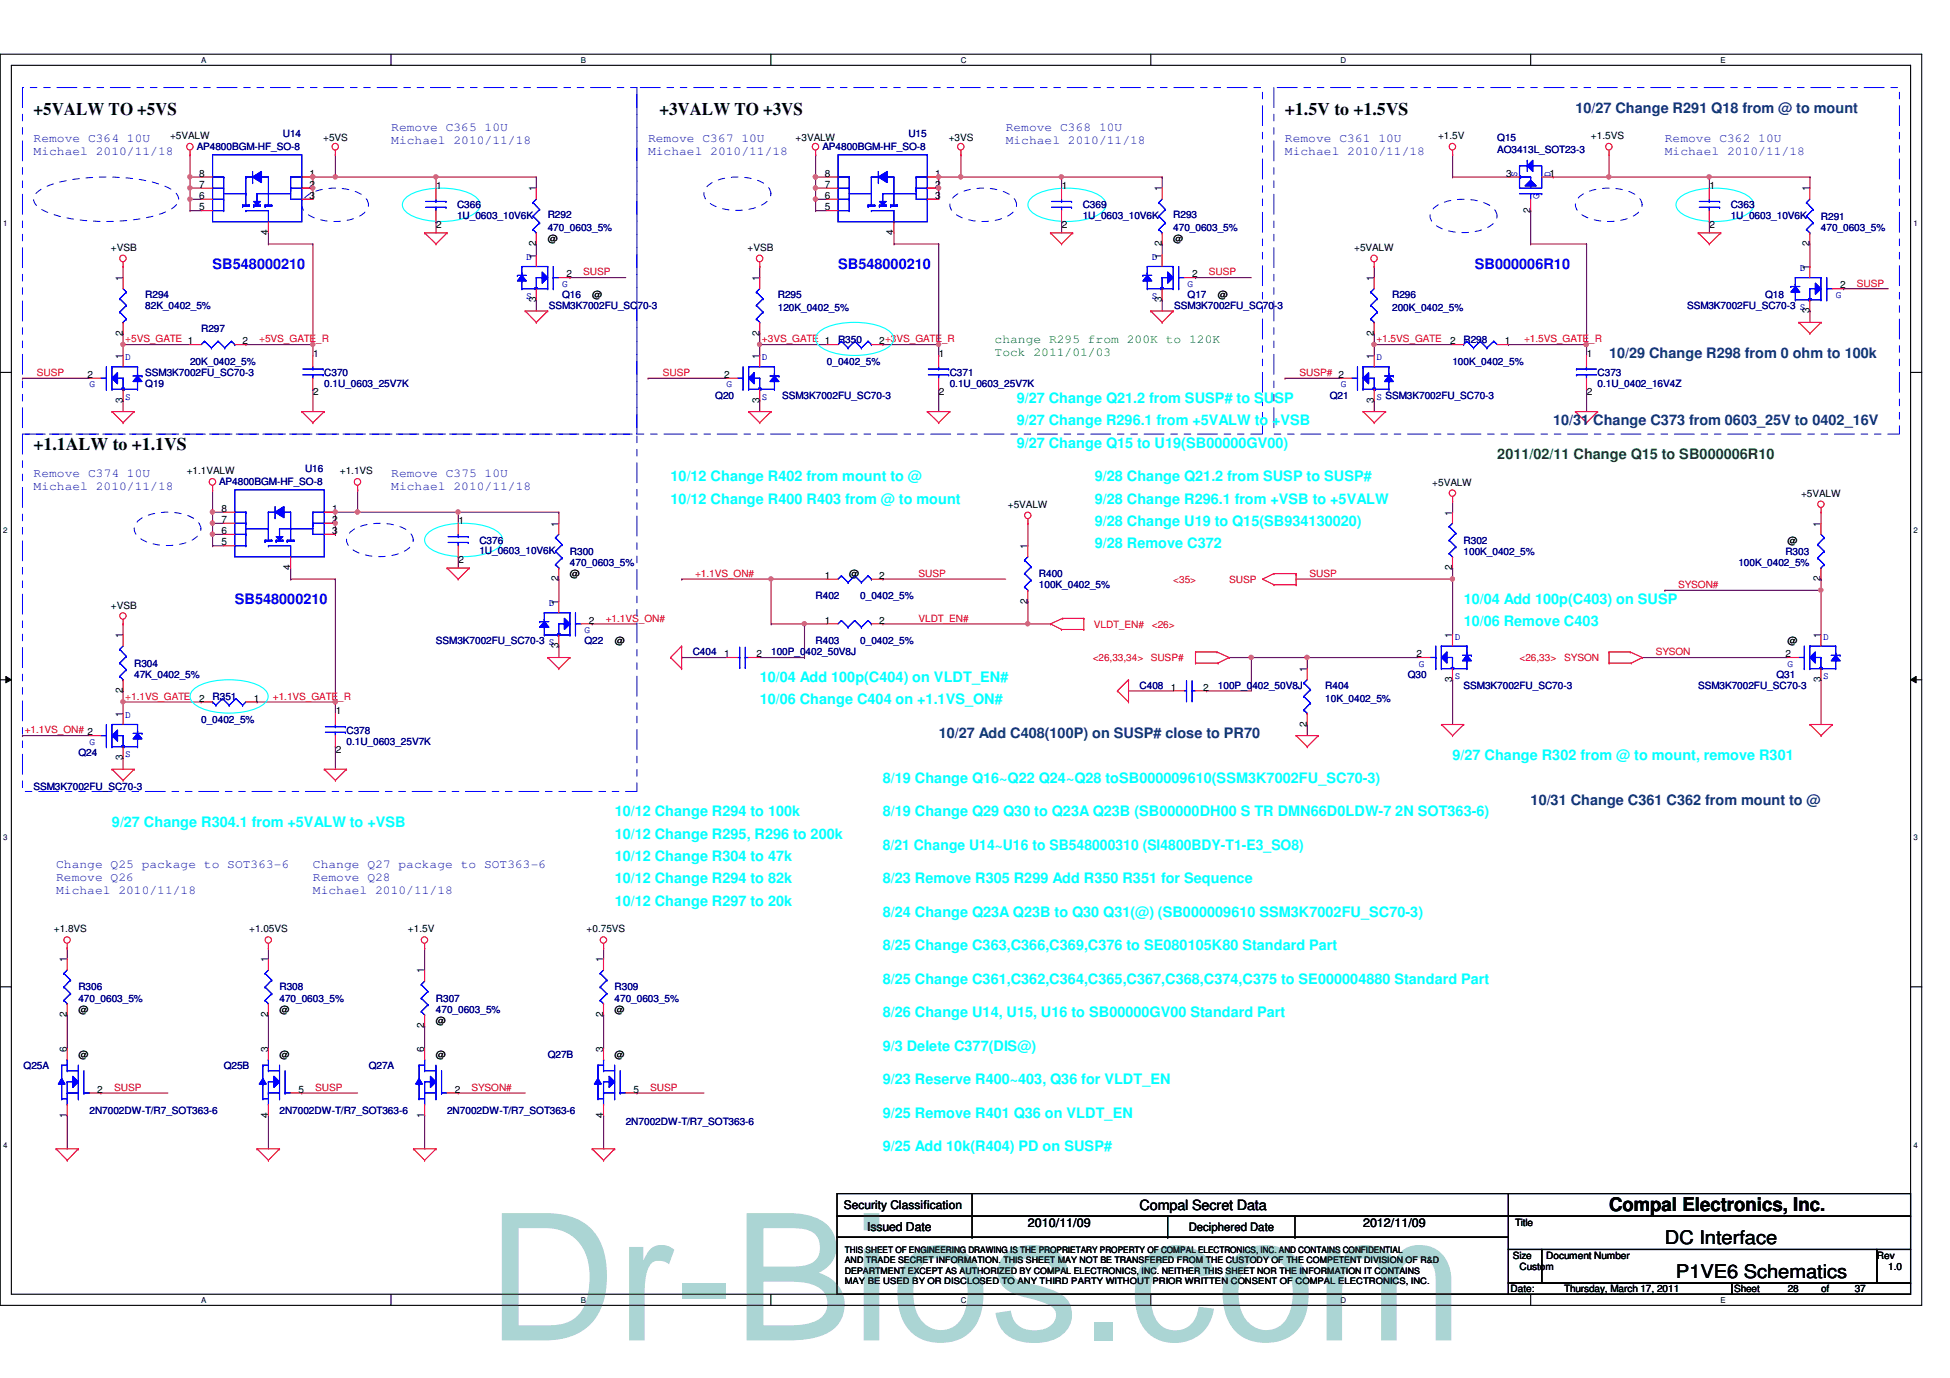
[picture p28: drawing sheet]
<svg xmlns="http://www.w3.org/2000/svg" width="297mm" height="210mm" viewBox="0 0 297 210" stroke-linecap="round" stroke-linejoin="round" font-family="sans-serif">
<defs><g id="words">
<text font-size="27" fill="#00807f" x="74.2" y="204.2">Dr-Bios.com</text>
<g font-size="2.9">
<text x="245.1" y="184.5">Compal Electronics, Inc.</text>
<text x="253.6" y="189.5">DC Interface</text>
<text x="255.3" y="194.6">P1VE6 Schematics</text>
</g>
<g font-size="2.7">
<text x="5.1" y="17.6">+5VALW TO +5VS</text>
<text x="100.5" y="17.6">+3VALW TO +3VS</text>
<text x="195.7" y="17.6">+1.5V to +1.5VS</text>
<text x="5.1" y="68.6">+1.1ALW to +1.1VS</text>
</g>
<g font-size="2.2" fill="#004080">
<text x="240" y="17.1">10/27 Change R291 Q18 from @ to mount</text>
<text x="245.1" y="54.6">10/29 Change R298 from 0 ohm to 100k</text>
<text x="236.6" y="64.8">10/31 Change C373 from 0603_25V to 0402_16V</text>
<text x="143" y="112.4">10/27 Add C408(100P) on SUSP# close to PR70</text>
<text x="233.2" y="122.6">10/31 Change C361 C362 from mount to @</text>
</g>
<g font-size="2.2" fill="#00f">
<text x="32.4" y="40.9">SB548000210</text>
<text x="127.7" y="40.9">SB548000210</text>
<text x="224.7" y="40.9">SB000006R10</text>
<text x="35.8" y="92">SB548000210</text>
</g>
<g font-size="2.2" fill="#0ff">
<text x="154.9" y="61.4">9/27 Change Q21.2 from SUSP# to SUSP</text>
<text x="154.9" y="64.8">9/27 Change R296.1 from +5VALW to +VSB</text>
<text x="154.9" y="68.2">9/27 Change Q15 to U19(SB00000GV00)</text>
<text x="102.1" y="73.3">10/12 Change R402 from mount to @</text>
<text x="102.1" y="76.7">10/12 Change R400 R403 from @ to mount</text>
<text x="166.8" y="73.3">9/28 Change Q21.2 from SUSP to SUSP#</text>
<text x="166.8" y="76.7">9/28 Change R296.1 from +VSB to +5VALW</text>
<text x="166.8" y="80.1">9/28 Change U19 to Q15(SB934130020)</text>
<text x="166.8" y="83.5">9/28 Remove C372</text>
<text x="223" y="92">10/04 Add 100p(C403) on SUSP</text>
<text x="223" y="95.4">10/06 Remove C403</text>
<text x="115.7" y="103.9">10/04 Add 100p(C404) on VLDT_EN#</text>
<text x="115.7" y="107.3">10/06 Change C404 on +1.1VS_ON#</text>
<text x="134.5" y="119.2">8/19 Change Q16~Q22 Q24~Q28 toSB000009610(SSM3K7002FU_SC70-3)</text>
<text x="221.3" y="115.8">9/27 Change R302 from @ to mount, remove R301</text>
<text x="93.6" y="124.3">10/12 Change R294 to 100k</text>
<text x="134.5" y="124.3">8/19 Change Q29 Q30 to Q23A Q23B (SB00000DH00 S TR DMN66D0LDW-7 2N SOT363-6)</text>
<text x="17.1" y="126">9/27 Change R304.1 from +5VALW to +VSB</text>
<text x="93.6" y="127.8">10/12 Change R295, R296 to 200k</text>
<text x="93.6" y="131.1">10/12 Change R304 to 47k</text>
<text x="134.5" y="129.5">8/21 Change U14~U16 to SB548000310 (SI4800BDY-T1-E3_SO8)</text>
<text x="93.6" y="134.5">10/12 Change R294 to 82k</text>
<text x="93.6" y="138">10/12 Change R297 to 20k</text>
<text x="134.5" y="134.5">8/23 Remove R305 R299 Add R350 R351 for Sequence</text>
<text x="134.5" y="139.7">8/24 Change Q23A Q23B to Q30 Q31(@) (SB000009610 SSM3K7002FU_SC70-3)</text>
<text x="134.5" y="149.9">8/25 Change C361,C362,C364,C365,C367,C368,C374,C375 to SE000004880 Standard Part</text>
<text x="134.5" y="144.8">8/25 Change C363,C366,C369,C376 to SE080105K80 Standard Part</text>
<text x="134.5" y="155">8/26 Change U14, U15, U16 to SB00000GV00 Standard Part</text>
<text x="134.5" y="160.1">9/3 Delete C377(DIS@)</text>
<text x="134.5" y="165.2">9/23 Reserve R400~403, Q36 for VLDT_EN</text>
<text x="134.5" y="170.3">9/25 Remove R401 Q36 on VLDT_EN</text>
<text x="134.5" y="175.4">9/25 Add 10k(R404) PD on SUSP#</text>
</g>
<text font-size="2.2" fill="#008000" x="228.1" y="69.9">2011/02/11 Change Q15 to SB000006R10</text>
<text font-size="2.2" x="173.6" y="184.3">Compal Secret Data</text>
<g font-size="1.9" fill="#00f">
<text x="5.1" y="21.6">Remove C364 10U</text>
<text x="5.1" y="23.6">Michael 2010/11/18</text>
<text x="59.6" y="19.9">Remove C365 10U</text>
<text x="59.6" y="21.9">Michael 2010/11/18</text>
<text x="98.7" y="21.6">Remove C367 10U</text>
<text x="98.7" y="23.6">Michael 2010/11/18</text>
<text x="153.2" y="19.9">Remove C368 10U</text>
<text x="153.2" y="21.9">Michael 2010/11/18</text>
<text x="195.7" y="21.6">Remove C361 10U</text>
<text x="195.7" y="23.6">Michael 2010/11/18</text>
<text x="253.6" y="21.6">Remove C362 10U</text>
<text x="253.6" y="23.6">Michael 2010/11/18</text>
<text x="5.1" y="72.7">Remove C374 10U</text>
<text x="5.1" y="74.7">Michael 2010/11/18</text>
<text x="59.6" y="72.7">Remove C375 10U</text>
<text x="59.6" y="74.7">Michael 2010/11/18</text>
<text x="8.5" y="132.2">Change Q25 package to SOT363-6</text>
<text x="8.5" y="134.2">Remove Q26</text>
<text x="8.5" y="136.2">Michael 2010/11/18</text>
<text x="47.7" y="132.2">Change Q27 package to SOT363-6</text>
<text x="47.7" y="134.2">Remove Q28</text>
<text x="47.7" y="136.2">Michael 2010/11/18</text>
</g>
<g font-size="1.9" fill="#008000">
<text x="151.5" y="52.3">change R295 from 200K to 120K</text>
<text x="151.5" y="54.3">Tock 2011/01/03</text>
</g>
<g font-size="1.9">
<text x="132.1" y="187.4">Issued Date</text>
<text x="156.6" y="186.9">2010/11/09</text>
<text x="207.6" y="186.9">2012/11/09</text>
</g>
<g font-size="1.8">
<text x="128.5" y="184.1">Security Classification</text>
<text x="181.1" y="187.5">Deciphered Date</text>
</g>
<g font-size="1.5">
<text x="25.9" y="21.2">+5VALW</text>
<text x="49.2" y="21.5">+5VS</text>
<text x="121.2" y="21.5">+3VALW</text>
<text x="144.5" y="21.5">+3VS</text>
<text x="219.1" y="21.2">+1.5V</text>
<text x="242.4" y="21.2">+1.5VS</text>
<text x="30.3" y="26.9">8</text>
<text x="30.3" y="28.6">7</text>
<text x="47.2" y="26.9">1</text>
<text x="47.2" y="28.6">2</text>
<text x="66.5" y="28.8">1</text>
<text x="81.6" y="29.2" transform="rotate(-90 81.6 29.2)">1</text>
<text x="125.6" y="26.9">8</text>
<text x="125.6" y="28.6">7</text>
<text x="142.4" y="26.9">1</text>
<text x="142.4" y="28.6">2</text>
<text x="161.7" y="28.8">1</text>
<text x="177" y="29.2" transform="rotate(-90 177 29.2)">1</text>
<text x="229.4" y="26.9">3</text>
<text x="236" y="26.9">1</text>
<text x="260.4" y="28.8">1</text>
<text x="275.6" y="29.2" transform="rotate(-90 275.6 29.2)">1</text>
<text x="30.3" y="30.3">6</text>
<text x="30.3" y="32">5</text>
<text x="40.8" y="35.8" transform="rotate(-90 40.8 35.8)">4</text>
<text x="47.2" y="30.3">3</text>
<text x="66.5" y="34.7">2</text>
<text x="125.6" y="30.3">6</text>
<text x="125.6" y="32">5</text>
<text x="136.1" y="35.8" transform="rotate(-90 136.1 35.8)">4</text>
<text x="142.4" y="30.3">3</text>
<text x="161.7" y="34.7">2</text>
<text x="233.1" y="32.4" transform="rotate(-90 233.1 32.4)">2</text>
<text x="260.4" y="34.7">2</text>
<text x="16.9" y="38.2">+VSB</text>
<text x="81.6" y="37.5" transform="rotate(-90 81.6 37.5)">2</text>
<text x="81.7" y="39.4" transform="rotate(-90 81.7 39.4)">1</text>
<text x="83.4" y="36.9">@</text>
<text x="113.9" y="38.2">+VSB</text>
<text x="177" y="39.4" transform="rotate(-90 177 39.4)">1</text>
<text x="177" y="37.5" transform="rotate(-90 177 37.5)">2</text>
<text x="178.7" y="36.9">@</text>
<text x="206.3" y="38.2">+5VALW</text>
<text x="275.6" y="37.5" transform="rotate(-90 275.6 37.5)">2</text>
<text x="275.6" y="41.1" transform="rotate(-90 275.6 41.1)">1</text>
<text x="18.7" y="42.8" transform="rotate(-90 18.7 42.8)">1</text>
<text x="81.7" y="46" transform="rotate(-90 81.7 46)">3</text>
<text x="86.3" y="42.2">2</text>
<text x="90.2" y="45.4">@</text>
<text x="115.7" y="42.8" transform="rotate(-90 115.7 42.8)">1</text>
<text x="177" y="46" transform="rotate(-90 177 46)">3</text>
<text x="181.6" y="42.2">2</text>
<text x="185.5" y="45.4">@</text>
<text x="209.3" y="42.8" transform="rotate(-90 209.3 42.8)">1</text>
<text x="275.6" y="47.7" transform="rotate(-90 275.6 47.7)">3</text>
<text x="280.3" y="43.9">2</text>
<text x="18.7" y="51.1" transform="rotate(-90 18.7 51.1)">2</text>
<text x="37" y="52.4">2</text>
<text x="115.7" y="51.1" transform="rotate(-90 115.7 51.1)">2</text>
<text x="133.9" y="52.4">2+3VS_GATE_R</text>
<text x="209.3" y="51.1" transform="rotate(-90 209.3 51.1)">2</text>
<text x="220.9" y="52.4">2</text>
<text x="229.2" y="52.4">1</text>
<text x="13.3" y="57.6">2</text>
<text x="18.7" y="54.7" transform="rotate(-90 18.7 54.7)">1</text>
<text x="47.7" y="54.4">1</text>
<text x="110.3" y="57.6">2</text>
<text x="115.7" y="54.7" transform="rotate(-90 115.7 54.7)">1</text>
<text x="143" y="54.3">1</text>
<text x="209.3" y="54.7" transform="rotate(-90 209.3 54.7)">1</text>
<text x="241.7" y="54.4">1</text>
<text x="18.7" y="61.3" transform="rotate(-90 18.7 61.3)">3</text>
<text x="47.7" y="60.2">2</text>
<text x="115.7" y="61.3" transform="rotate(-90 115.7 61.3)">3</text>
<text x="143" y="60.2">2</text>
<text x="209.3" y="61.3" transform="rotate(-90 209.3 61.3)">3</text>
<text x="241.7" y="60.2">2</text>
<text x="28.4" y="72.3">+1.1VALW</text>
<text x="33.7" y="78">8</text>
<text x="50.6" y="78">1</text>
<text x="51.8" y="72.3">+1.1VS</text>
<text x="153.5" y="77.4">+5VALW</text>
<text x="218.2" y="74">+5VALW</text>
<text x="274.4" y="75.7">+5VALW</text>
<text x="33.7" y="79.7">7</text>
<text x="33.7" y="81.4">6</text>
<text x="33.7" y="83.1">5</text>
<text x="50.6" y="79.7">2</text>
<text x="50.6" y="81.4">3</text>
<text x="69.8" y="79.9">1</text>
<text x="85.1" y="80.2" transform="rotate(-90 85.1 80.2)">1</text>
<text x="156.5" y="83.6" transform="rotate(-90 156.5 83.6)">1</text>
<text x="221.2" y="78.5" transform="rotate(-90 221.2 78.5)">1</text>
<text x="272.3" y="82.8">@</text>
<text x="277.3" y="80.2" transform="rotate(-90 277.3 80.2)">1</text>
<text x="44.2" y="86.9" transform="rotate(-90 44.2 86.9)">4</text>
<text x="69.8" y="85.7">2</text>
<text x="85.1" y="88.6" transform="rotate(-90 85.1 88.6)">2</text>
<text x="86.8" y="87.9">@</text>
<text x="125.6" y="88.2">1</text>
<text x="129.4" y="87.9">@</text>
<text x="133.9" y="88.2">2</text>
<text x="221.2" y="86.9" transform="rotate(-90 221.2 86.9)">2</text>
<text x="277.3" y="88.6" transform="rotate(-90 277.3 88.6)">2</text>
<text x="16.9" y="92.7">+VSB</text>
<text x="85.1" y="92.2" transform="rotate(-90 85.1 92.2)">1</text>
<text x="89.7" y="95">2</text>
<text x="125.6" y="95">1</text>
<text x="133.9" y="95">2</text>
<text x="156.5" y="91.9" transform="rotate(-90 156.5 91.9)">2</text>
<text x="18.7" y="97.2" transform="rotate(-90 18.7 97.2)">1</text>
<text x="85.1" y="98.8" transform="rotate(-90 85.1 98.8)">3</text>
<text x="93.6" y="98.1">@</text>
<text x="110.3" y="100.1">1</text>
<text x="115.2" y="100.1">2</text>
<text x="215.8" y="100.1">2</text>
<text x="221.2" y="97.2" transform="rotate(-90 221.2 97.2)">1</text>
<text x="272" y="100.1">2</text>
<text x="272.3" y="98.1">@</text>
<text x="277.3" y="97.2" transform="rotate(-90 277.3 97.2)">1</text>
<text x="18.7" y="105.6" transform="rotate(-90 18.7 105.6)">2</text>
<text x="30.3" y="106.9">2</text>
<text x="38.6" y="106.9">1</text>
<text x="178.4" y="105.2">1</text>
<text x="183.3" y="105.2">2</text>
<text x="199.1" y="102.4" transform="rotate(-90 199.1 102.4)">1</text>
<text x="221.2" y="103.9" transform="rotate(-90 221.2 103.9)">3</text>
<text x="277.3" y="103.9" transform="rotate(-90 277.3 103.9)">3</text>
<text x="18.7" y="109.2" transform="rotate(-90 18.7 109.2)">1</text>
<text x="51.1" y="108.8">1</text>
<text x="199.1" y="110.7" transform="rotate(-90 199.1 110.7)">2</text>
<text x="18.7" y="115.8" transform="rotate(-90 18.7 115.8)">3</text>
<text x="51.1" y="114.6">2</text>
<text x="8.2" y="142">+1.8VS</text>
<text x="38" y="142">+1.05VS</text>
<text x="62.1" y="142">+1.5V</text>
<text x="89.4" y="142">+0.75VS</text>
<text x="10.2" y="146.6" transform="rotate(-90 10.2 146.6)">1</text>
<text x="40.8" y="146.6" transform="rotate(-90 40.8 146.6)">1</text>
<text x="64.6" y="148.3" transform="rotate(-90 64.6 148.3)">1</text>
<text x="91.9" y="146.6" transform="rotate(-90 91.9 146.6)">1</text>
<text x="10.2" y="154.9" transform="rotate(-90 10.2 154.9)">2</text>
<text x="11.9" y="154.3">@</text>
<text x="40.8" y="154.9" transform="rotate(-90 40.8 154.9)">2</text>
<text x="42.6" y="154.3">@</text>
<text x="66.4" y="156">@</text>
<text x="91.9" y="154.9" transform="rotate(-90 91.9 154.9)">2</text>
<text x="93.6" y="154.3">@</text>
<text x="10.2" y="160.2" transform="rotate(-90 10.2 160.2)">6</text>
<text x="11.9" y="161.1">@</text>
<text x="40.8" y="160.2" transform="rotate(-90 40.8 160.2)">3</text>
<text x="42.6" y="161.1">@</text>
<text x="64.6" y="156.6" transform="rotate(-90 64.6 156.6)">2</text>
<text x="64.6" y="160.2" transform="rotate(-90 64.6 160.2)">6</text>
<text x="66.4" y="161.1">@</text>
<text x="91.9" y="160.2" transform="rotate(-90 91.9 160.2)">3</text>
<text x="93.6" y="161.1">@</text>
<text x="14.8" y="166.4">2</text>
<text x="45.5" y="166.4">5</text>
<text x="69.3" y="166.4">2</text>
<text x="96.5" y="166.4">5</text>
<text x="10.2" y="170.3" transform="rotate(-90 10.2 170.3)">1</text>
<text x="40.8" y="170.3" transform="rotate(-90 40.8 170.3)">4</text>
<text x="64.6" y="170.3" transform="rotate(-90 64.6 170.3)">1</text>
<text x="91.9" y="170.2" transform="rotate(-90 91.9 170.2)">4</text>
<text x="230.5" y="191.7">Size</text>
<text x="230.8" y="186.8">Title</text>
<text x="235.5" y="191.7">Document Number</text>
<text x="285.9" y="191.7">Rev</text>
<text x="230.1" y="196.8">Date:</text>
<text x="231.5" y="193.4">Custom</text>
<text x="238.3" y="196.8">Thursday, March 17, 2011</text>
<text x="264.1" y="196.8">Sheet</text>
<text x="272.3" y="196.8">28</text>
<text x="277.4" y="196.8">of</text>
<text x="282.5" y="196.8">37</text>
<text x="287.6" y="193.4">1.0</text>
</g>
<g font-size="1.5" fill="#000080">
<text x="30" y="22.9">AP4800BGM-HF_SO-8</text>
<text x="43.1" y="20.9">U14</text>
<text x="125.3" y="22.9">AP4800BGM-HF_SO-8</text>
<text x="138.4" y="20.9">U15</text>
<text x="228.1" y="21.5">Q15</text>
<text x="228.1" y="23.2">AO3413L_SOT23-3</text>
<text x="69.6" y="31.7">C366</text>
<text x="69.6" y="33.3">1U_0603_10V6K</text>
<text x="83.4" y="33.1">R292</text>
<text x="83.4" y="35.2">470_0603_5%</text>
<text x="164.9" y="31.7">C369</text>
<text x="164.9" y="33.3">1U_0603_10V6K</text>
<text x="178.7" y="33.1">R293</text>
<text x="178.7" y="35.2">470_0603_5%</text>
<text x="263.6" y="31.7">C363</text>
<text x="263.6" y="33.3">1U_0603_10V6K</text>
<text x="277.4" y="33.5">R291</text>
<text x="277.4" y="35.2">470_0603_5%</text>
<text x="22.1" y="45.4">R294</text>
<text x="22.1" y="47.1">82K_0402_5%</text>
<text x="83.6" y="47.1">SSM3K7002FU_SC70-3</text>
<text x="85.6" y="45.4">Q16</text>
<text x="118.5" y="45.4">R295</text>
<text x="118.5" y="47.4">120K_0402_5%</text>
<text x="178.9" y="47.1">SSM3K7002FU_SC70-3</text>
<text x="180.9" y="45.4">Q17</text>
<text x="212.1" y="45.4">R296</text>
<text x="212.1" y="47.4">200K_0402_5%</text>
<text x="257" y="47.1">SSM3K7002FU_SC70-3 S</text>
<text x="268.9" y="45.4">Q18</text>
<text x="30.6" y="50.5">R297</text>
<text x="127.7" y="52.2">R350</text>
<text x="222.9" y="52.2">R298</text>
<text x="22.1" y="59">Q19</text>
<text x="22.1" y="57.3">SSM3K7002FU_SC70-3</text>
<text x="29" y="55.6">20K_0402_5%</text>
<text x="49.4" y="57.3">C370</text>
<text x="49.4" y="59">0.1U_0603_25V7K</text>
<text x="126" y="55.6">0_0402_5%</text>
<text x="144.7" y="57.3">C371</text>
<text x="144.7" y="59">0.1U_0603_25V7K</text>
<text x="221.2" y="55.6">100K_0402_5%</text>
<text x="243.4" y="57.3">C373</text>
<text x="243.4" y="59">0.1U_0402_16V4Z</text>
<text x="109" y="60.7">Q20</text>
<text x="119.2" y="60.7">SSM3K7002FU_SC70-3</text>
<text x="202.6" y="60.7">Q21</text>
<text x="46.5" y="71.9">U16</text>
<text x="33.4" y="73.9">AP4800BGM-HF_SO-8</text>
<text x="73" y="82.8">C376</text>
<text x="223" y="82.8">R302</text>
<text x="73" y="84.4">1U_0603_10V6K</text>
<text x="86.8" y="84.5">R300</text>
<text x="86.8" y="86.2">470_0603_5%</text>
<text x="158.3" y="87.9">R400</text>
<text x="158.3" y="89.6">100K_0402_5%</text>
<text x="223" y="84.5">100K_0402_5%</text>
<text x="264.8" y="86.2">100K_0402_5%</text>
<text x="272" y="84.5">R303</text>
<text x="124.2" y="91.3">R402</text>
<text x="131.1" y="91.3">0_0402_5%</text>
<text x="20.4" y="101.5">R304</text>
<text x="66.4" y="98.1">SSM3K7002FU_SC70-3 S</text>
<text x="89" y="98.1">Q22</text>
<text x="105.5" y="99.8">C404</text>
<text x="117.5" y="99.8">100P_0402_50V8J</text>
<text x="124.2" y="98.1">R403</text>
<text x="131" y="98.1">0_0402_5%</text>
<text x="20.4" y="103.2">47K_0402_5%</text>
<text x="32.4" y="106.6">R351</text>
<text x="173.6" y="104.9">C408</text>
<text x="185.5" y="104.9">100P_0402_50V8J</text>
<text x="201.9" y="104.9">R404</text>
<text x="201.9" y="107">10K_0402_5%</text>
<text x="214.4" y="103.2">Q30</text>
<text x="222.9" y="104.9">SSM3K7002FU_SC70-3</text>
<text x="258.7" y="104.9">SSM3K7002FU_SC70-3</text>
<text x="270.6" y="103.2">Q31</text>
<text x="30.6" y="110.1">0_0402_5%</text>
<text x="52.8" y="111.8">C378</text>
<text x="52.8" y="113.4">0.1U_0603_25V7K</text>
<text x="11.9" y="115.1">Q24</text>
<text x="5.1" y="120.3">SSM3K7002FU_SC70-3</text>
<text x="11.9" y="150.9">R306</text>
<text x="11.9" y="152.6">470_0603_5%</text>
<text x="42.6" y="150.9">R308</text>
<text x="42.6" y="152.6">470_0603_5%</text>
<text x="66.4" y="152.6">R307</text>
<text x="66.4" y="154.3">470_0603_5%</text>
<text x="93.6" y="150.9">R309</text>
<text x="93.6" y="152.6">470_0603_5%</text>
<text x="83.4" y="161.1">Q27B</text>
<text x="3.6" y="162.8">Q25A</text>
<text x="34.1" y="162.8">Q25B</text>
<text x="56.2" y="162.8">Q27A</text>
<text x="13.6" y="169.6">2N7002DW-T/R7_SOT363-6</text>
<text x="42.6" y="169.6">2N7002DW-T/R7_SOT363-6</text>
<text x="68.1" y="169.6">2N7002DW-T/R7_SOT363-6</text>
<text x="95.3" y="171.3">2N7002DW-T/R7_SOT363-6</text>
</g>
<g font-size="1.5" fill="#00f">
<text x="231.1" y="27" transform="rotate(-90 231.1 27)">S</text>
<text x="236.2" y="27" transform="rotate(-90 236.2 27)">D</text>
<text x="234.5" y="30.4" transform="rotate(-90 234.5 30.4)">G</text>
<text x="80.2" y="39.6">D</text>
<text x="175.4" y="39.6">D</text>
<text x="274.2" y="41.3">D</text>
<text x="80.2" y="45.5">S</text>
<text x="85.6" y="43.7">G</text>
<text x="175.4" y="45.5">S</text>
<text x="180.9" y="43.7">G</text>
<text x="279.6" y="45.4">G</text>
<text x="13.6" y="59">G</text>
<text x="19.1" y="54.9">D</text>
<text x="110.6" y="59">G</text>
<text x="116.1" y="54.9">D</text>
<text x="204.2" y="59">G</text>
<text x="209.7" y="54.9">D</text>
<text x="19.1" y="60.9">S</text>
<text x="116.1" y="60.9">S</text>
<text x="209.7" y="60.9">S SSM3K7002FU_SC70-3</text>
<text x="83.6" y="92.4">D</text>
<text x="89" y="96.4">G</text>
<text x="216.1" y="101.5">G</text>
<text x="221.6" y="97.4">D</text>
<text x="272.3" y="101.5">G</text>
<text x="277.7" y="97.4">D</text>
<text x="221.6" y="103.4">S</text>
<text x="277.7" y="103.4">S</text>
<text x="13.6" y="113.4">G</text>
<text x="19.1" y="109.4">D</text>
<text x="19.1" y="115.3">S</text>
</g>
<g font-size="1.5" fill="#f00">
<text x="88.9" y="42">SUSP</text>
<text x="184.1" y="42">SUSP</text>
<text x="282.9" y="43.6">SUSP</text>
<text x="19.1" y="52.2">+5VS_GATE 1</text>
<text x="39.5" y="52.2">+5VS_GATE_R</text>
<text x="116.1" y="52.2">+3VS_GATE 1</text>
<text x="209.7" y="52.2">+1.5VS_GATE</text>
<text x="232.1" y="52.2">+1.5VS_GATE_R</text>
<text x="5.6" y="57.3">SUSP</text>
<text x="101" y="57.3">SUSP</text>
<text x="197.9" y="57.3">SUSP# 2</text>
<text x="105.9" y="87.9">+1.1VS_ON#</text>
<text x="139.9" y="87.9">SUSP</text>
<text x="178.7" y="88.8">&lt;35&gt;</text>
<text x="187.2" y="88.8">SUSP</text>
<text x="199.5" y="87.9">SUSP</text>
<text x="255.6" y="89.6">SYSON#</text>
<text x="92.3" y="94.7">+1.1VS_ON#</text>
<text x="139.9" y="94.7">VLDT_EN#</text>
<text x="166.6" y="95.6">VLDT_EN#</text>
<text x="175.5" y="95.6">&lt;26&gt;</text>
<text x="166.4" y="100.7">&lt;26,33,34&gt;</text>
<text x="175.3" y="100.7">SUSP#</text>
<text x="231.5" y="100.7">&lt;26,33&gt;</text>
<text x="238.3" y="100.7">SYSON</text>
<text x="252.2" y="99.8">SYSON</text>
<text x="19.1" y="106.6">+1.1VS_GATE</text>
<text x="41.6" y="106.6">+1.1VS_GATE_R</text>
<text x="3.8" y="111.7">+1.1VS_ON# 2</text>
<text x="17.4" y="166.2">SUSP</text>
<text x="48" y="166.2">SUSP</text>
<text x="71.8" y="166.2">SYSON#</text>
<text x="99.1" y="166.2">SUSP</text>
</g>
<g font-size="1.4">
<text x="128.7" y="190.9">THIS SHEET OF ENGINEERING DRAWING IS THE PROPRIETARY PROPERTY OF COMPAL ELECTRONICS, INC. AND CONTAINS CONFIDENTIAL</text>
<text x="128.7" y="192.4">AND TRADE SECRET INFORMATION. THIS SHEET MAY NOT BE TRANSFERED FROM THE CUSTODY OF THE COMPETENT DIVISION OF R&amp;D</text>
<text x="128.7" y="194">DEPARTMENT EXCEPT AS AUTHORIZED BY COMPAL ELECTRONICS, INC. NEITHER THIS SHEET NOR THE INFORMATION IT CONTAINS</text>
<text x="128.7" y="195.6">MAY BE USED BY OR DISCLOSED TO ANY THIRD PARTY WITHOUT PRIOR WRITTEN CONSENT OF COMPAL ELECTRONICS, INC.</text>
</g>
<g font-size="1.2">
<text x="30.6" y="9.5">A</text>
<text x="88.5" y="9.5">B</text>
<text x="146.3" y="9.5">C</text>
<text x="204.2" y="9.5">D</text>
<text x="262.1" y="9.5">E</text>
<text x=".5" y="34.4">1</text>
<text x="291.5" y="34.4">1</text>
<text x=".5" y="81.2">2</text>
<text x="291.5" y="81.2">2</text>
<text x=".5" y="128">3</text>
<text x="291.5" y="128">3</text>
<text x=".5" y="174.8">4</text>
<text x="291.5" y="174.8">4</text>
<text x="30.6" y="198.4">A</text>
<text x="88.5" y="198.4">B</text>
<text x="146.3" y="198.4">C</text>
<text x="204.2" y="198.4">D</text>
<text x="262.1" y="198.4">E</text>
</g>
</g></defs>
<path d="M0 8.3h292.7v190.5h-292.7zM1.7 9.9h289.3v187.2h-289.3z" fill="none" stroke="#000" stroke-width=".17"/>
<g fill="#fff">
<path d="M30.6 8.4h.8v1.4h-.8z"/>
<path d="M30.6 197.3h.8v1.4h-.8z"/>
</g>
<path d="M59.6 8.3v1.6M59.6 197.1v1.7" fill="none" stroke="#000" stroke-width=".17"/>
<g fill="#fff">
<path d="M88.5 8.4h.7v1.4h-.7z"/>
<path d="M88.5 197.3h.7v1.4h-.7z"/>
</g>
<path d="M117.4 8.3v1.6M117.4 197.1v1.7" fill="none" stroke="#000" stroke-width=".17"/>
<g fill="#fff">
<path d="M146.3 8.4h.9v1.4h-.9z"/>
<path d="M146.3 197.3h.9v1.4h-.9z"/>
</g>
<path d="M175.3 8.3v1.6M175.3 197.1v1.7" fill="none" stroke="#000" stroke-width=".17"/>
<g fill="#fff">
<path d="M204.2 8.4h.9v1.4h-.9z"/>
<path d="M204.2 197.3h.9v1.4h-.9z"/>
</g>
<path d="M233.2 8.3v1.6M233.2 197.1v1.7" fill="none" stroke="#000" stroke-width=".17"/>
<g fill="#fff">
<path d="M262.1 8.4h.7v1.4h-.7z"/>
<path d="M262.1 197.3h.7v1.4h-.7z"/>
<path d="M.5 33.3h.6v1.4h-.6z"/>
<path d="M291.5 33.3h.6v1.4h-.6z"/>
<path d="M.5 80.1h.6v1.3h-.6z"/>
<path d="M291.5 80.1h.6v1.3h-.6z"/>
</g>
<path d="M0 56.7h1.7M291 56.7h1.7" fill="none" stroke="#000" stroke-width=".17"/>
<g fill="#fff">
<path d="M.5 126.9h.6v1.4h-.6z"/>
<path d="M291.5 126.9h.6v1.4h-.6z"/>
</g>
<path d="M0 103.5h1.7M291 103.5h1.7" fill="none" stroke="#000" stroke-width=".17"/>
<path d="M.9 103l.8 .5-.8 .5zM291 103.5l.9-.5v1z" fill="#000"/>
<path d="M.9 103l.8 .5-.8 .5zM291 103.5l.9-.5v1z" fill="none" stroke="#000" stroke-width=".15"/>
<g fill="#fff">
<path d="M.5 173.7h.6v1.3h-.6z"/>
<path d="M291.5 173.7h.6v1.3h-.6z"/>
</g>
<path d="M0 150.3h1.7M291 150.3h1.7" fill="none" stroke="#000" stroke-width=".17"/>
<g fill="none" stroke="#800040" stroke-width=".17">
<path d="M29 30.4h.1M29 30.4h1.6M46 30.4h.1M46 30.4h1.7M66.4 33.8h.1M66.4 33.8v1.7M81.7 27h.1M81.7 37.2h.1M81.7 27v1.7M81.7 37.2v1.7M141.3 30.4h.1M141.3 27h.1"/>
<path d="M141.3 30.4h1.7M141.3 27h1.7M81.7 45.7h.1M81.7 45.7v1.7M86.8 42.3h.1M86.8 42.3h8.5"/>
</g>
<circle cx="143" cy="26.9" r=".32" fill="#f0f"/>
<circle cx="143" cy="26.9" r=".32" fill="none" stroke="#f0f" stroke-width=".17"/>
<g fill="none" stroke="#800040" stroke-width=".17">
<path d="M29 32.1h.1M29 32.1h1.6M40.9 37.2h.1M40.9 37.2h6.8M221.3 27h.1M221.3 23.6h.1M221.3 27h8.5M221.3 23.6v3.4M260.4 27h.1M260.4 33.8h.1M260.4 27v1.7M260.4 33.8v1.7"/>
<path d="M260.4 27h15.3"/>
</g>
<circle cx="260.4" cy="26.9" r=".32" fill="#f0f"/>
<circle cx="260.4" cy="26.9" r=".32" fill="none" stroke="#f0f" stroke-width=".17"/>
<path d="M47.7 27h.1M47.7 27h3.4M275.7 27h.1M275.7 27v1.7M275.7 37.2v3.4M275.7 47.4h.1M275.7 47.4v1.7M275.7 40.6h.1M280.8 44h.1M280.8 44h6.8" fill="none" stroke="#800040" stroke-width=".17"/>
<circle cx="47.6" cy="26.9" r=".32" fill="#f0f"/>
<circle cx="47.6" cy="26.9" r=".32" fill="none" stroke="#f0f" stroke-width=".17"/>
<path d="M124.2 30.4h.1M124.2 30.4h1.8M143 27h.1M143 27v1.7" fill="none" stroke="#800040" stroke-width=".17"/>
<circle cx="124.2" cy="30.3" r=".32" fill="#f0f"/>
<circle cx="124.2" cy="30.3" r=".32" fill="none" stroke="#f0f" stroke-width=".17"/>
<path d="M124.2 28.7h.1M124.2 28.7h1.8M233.2 37.2h.1M233.2 37.2h8.5M241.7 37.2h.1M241.7 37.2v15.3" fill="none" stroke="#800040" stroke-width=".17"/>
<circle cx="241.7" cy="52.5" r=".32" fill="#f0f"/>
<circle cx="241.7" cy="52.5" r=".32" fill="none" stroke="#f0f" stroke-width=".17"/>
<path d="M47.7 52.5h.1M47.7 52.5v1.7" fill="none" stroke="#800040" stroke-width=".17"/>
<circle cx="47.6" cy="52.5" r=".32" fill="#f0f"/>
<circle cx="47.6" cy="52.5" r=".32" fill="none" stroke="#f0f" stroke-width=".17"/>
<path d="M29 27h.1M29 27h1.6M124.2 32.1h.1M124.2 30.4h.1M124.2 23.6h.1M124.2 32.1h1.8M124.2 23.6v3.4M124.2 30.4v1.7M47.7 59.3h.1M47.7 59.3v3.4" fill="none" stroke="#800040" stroke-width=".17"/>
<circle cx="28.9" cy="26.9" r=".32" fill="#f0f"/>
<circle cx="28.9" cy="26.9" r=".32" fill="none" stroke="#f0f" stroke-width=".17"/>
<path d="M141.3 28.7h.1M141.3 28.7h1.7" fill="none" stroke="#800040" stroke-width=".17"/>
<circle cx="143" cy="28.6" r=".32" fill="#f0f"/>
<circle cx="143" cy="28.6" r=".32" fill="none" stroke="#f0f" stroke-width=".17"/>
<g fill="none" stroke="#800040" stroke-width=".17">
<path d="M46 28.7h.1M47.7 27h.1M47.7 27v1.7h-1.7M177 37.2h.1M177 27h.1M177 27v1.7M177 37.2v1.7M3.4 57.6h.1M3.4 57.6h10.2M18.7 52.5h.1M18.7 52.5v1.7M177 45.7h.1"/>
<path d="M177 45.7v1.7M182.1 42.3h.1M182.1 42.3h8.5M195.7 57.6h.1M195.7 57.6h8.6M209.3 52.5h.1M209.3 52.5v1.7M241.7 52.5h.1M241.7 52.5v1.7M209.3 61h.1M209.3 61v1.7"/>
</g>
<circle cx="47.6" cy="26.9" r=".32" fill="#f0f"/>
<circle cx="47.6" cy="26.9" r=".32" fill="none" stroke="#f0f" stroke-width=".17"/>
<path d="M51.1 27h.1M51.1 27h15.3" fill="none" stroke="#800040" stroke-width=".17"/>
<circle cx="66.4" cy="26.9" r=".32" fill="#f0f"/>
<circle cx="66.4" cy="26.9" r=".32" fill="none" stroke="#f0f" stroke-width=".17"/>
<circle cx="51.1" cy="26.9" r=".32" fill="#f0f"/>
<circle cx="51.1" cy="26.9" r=".32" fill="none" stroke="#f0f" stroke-width=".17"/>
<path d="M29 28.7h.1M29 28.7v1.7" fill="none" stroke="#800040" stroke-width=".17"/>
<circle cx="28.9" cy="28.6" r=".32" fill="#f0f"/>
<circle cx="28.9" cy="28.6" r=".32" fill="none" stroke="#f0f" stroke-width=".17"/>
<path d="M29 30.4h.1M29 30.4v1.7" fill="none" stroke="#800040" stroke-width=".17"/>
<circle cx="28.9" cy="30.3" r=".32" fill="#f0f"/>
<circle cx="28.9" cy="30.3" r=".32" fill="none" stroke="#f0f" stroke-width=".17"/>
<path d="M29 28.7h.1M29 28.7h1.6M46 27h.1M46 27h1.7M47.7 28.7h.1M47.7 28.7v1.7M51.1 23.6h.1M51.1 23.6v3.4M66.4 27h.1M66.4 27h15.3M66.4 27v1.7" fill="none" stroke="#800040" stroke-width=".17"/>
<circle cx="47.6" cy="28.6" r=".32" fill="#f0f"/>
<circle cx="47.6" cy="28.6" r=".32" fill="none" stroke="#f0f" stroke-width=".17"/>
<g fill="none" stroke="#800040" stroke-width=".17">
<path d="M161.7 33.8h.1M161.7 27h.1M161.7 27v1.7M161.7 33.8v1.7M161.7 27h15.3M98.7 57.6h.1M98.7 57.6h12M115.7 52.5h.1M115.7 52.5v1.7M143 59.3h.1M143 59.3v3.4M115.7 61h.1"/>
<path d="M115.7 61v1.7M10.2 144.4h.1M10.2 154.6h.1M10.2 144.4v1.7M10.2 154.6v5.1M64.7 144.4h.1M64.7 156.3h.1M64.7 144.4v3.4M64.7 156.3v3.4M91.9 169.9h.1M91.9 169.9v5.1M97 166.5h.1"/>
<path d="M97 166.5h10.2"/>
</g>
<circle cx="161.7" cy="26.9" r=".32" fill="#f0f"/>
<circle cx="161.7" cy="26.9" r=".32" fill="none" stroke="#f0f" stroke-width=".17"/>
<path d="M124.2 27h.1M124.2 27h1.8" fill="none" stroke="#800040" stroke-width=".17"/>
<circle cx="124.2" cy="26.9" r=".32" fill="#f0f"/>
<circle cx="124.2" cy="26.9" r=".32" fill="none" stroke="#f0f" stroke-width=".17"/>
<g fill="none" stroke="#800040" stroke-width=".17">
<path d="M29 23.6h.1M29 27h.1M29 23.6v5.1M124.2 27h.1M124.2 27v1.7M18.7 50.8h.1M18.7 40.6h.1M18.7 40.6v1.7M18.7 50.8v1.7M115.7 40.6h.1M115.7 40.6v1.7M18.7 61h.1"/>
<path d="M18.7 61v1.7"/>
</g>
<circle cx="124.2" cy="26.9" r=".32" fill="#f0f"/>
<circle cx="124.2" cy="26.9" r=".32" fill="none" stroke="#f0f" stroke-width=".17"/>
<path d="M146.4 27h.1M146.4 27h15.3" fill="none" stroke="#800040" stroke-width=".17"/>
<circle cx="146.4" cy="26.9" r=".32" fill="#f0f"/>
<circle cx="146.4" cy="26.9" r=".32" fill="none" stroke="#f0f" stroke-width=".17"/>
<path d="M124.2 28.7h.1M124.2 28.7v1.7M143 28.7h.1M143 27h.1M143 28.7v1.7M143 27h3.4" fill="none" stroke="#800040" stroke-width=".17"/>
<circle cx="124.2" cy="28.6" r=".32" fill="#f0f"/>
<circle cx="124.2" cy="28.6" r=".32" fill="none" stroke="#f0f" stroke-width=".17"/>
<path d="M245.1 27h.1M245.1 27h15.3" fill="none" stroke="#800040" stroke-width=".17"/>
<circle cx="245.1" cy="26.9" r=".32" fill="#f0f"/>
<circle cx="245.1" cy="26.9" r=".32" fill="none" stroke="#f0f" stroke-width=".17"/>
<path d="M18.7 52.5h.1M18.7 52.5h10.3M209.3 40.6h.1M209.3 40.6v1.7M241.7 59.3h.1M241.7 59.3v3.4" fill="none" stroke="#800040" stroke-width=".17"/>
<circle cx="18.7" cy="52.5" r=".32" fill="#f0f"/>
<circle cx="18.7" cy="52.5" r=".32" fill="none" stroke="#f0f" stroke-width=".17"/>
<g fill="none" stroke="#800040" stroke-width=".17">
<path d="M221.3 76.3h.1M221.3 76.3v1.7M221.3 88.2h.1M221.3 86.5h.1M221.3 86.5v10.2M199.1 100.2h.1M199.1 100.2h17M221.3 103.5h.1M221.3 103.5v6.9M40.9 144.4h.1M40.9 154.6h.1M40.9 144.4v1.7"/>
<path d="M40.9 154.6v5.1M46 166.5h.1M46 166.5h8.5"/>
</g>
<circle cx="199.1" cy="100.1" r=".32" fill="#f0f"/>
<circle cx="199.1" cy="100.1" r=".32" fill="none" stroke="#f0f" stroke-width=".17"/>
<path d="M253.6 89.9h.1M253.6 89.9h23.8M277.4 88.2h.1M277.4 89.9h.1M277.4 88.2v8.5" fill="none" stroke="#800040" stroke-width=".17"/>
<circle cx="277.4" cy="89.9" r=".32" fill="#f0f"/>
<circle cx="277.4" cy="89.9" r=".32" fill="none" stroke="#f0f" stroke-width=".17"/>
<g fill="none" stroke="#800040" stroke-width=".17">
<path d="M47.7 37.2h.1M47.7 37.2v15.3h-10.2M37.5 52.5h.1M32.4 78h.1M32.4 78v1.7M277.4 78h.1M277.4 78v1.7M250.2 100.2h.1M250.2 100.2h22.1M277.4 103.5h.1M277.4 103.5v6.9M91.9 154.6h.1"/>
<path d="M91.9 144.4h.1M91.9 144.4v1.7M91.9 154.6v5.1"/>
</g>
<circle cx="32.4" cy="78" r=".32" fill="#f0f"/>
<circle cx="32.4" cy="78" r=".32" fill="none" stroke="#f0f" stroke-width=".17"/>
<g fill="none" stroke="#800040" stroke-width=".17">
<path d="M32.4 79.7h.1M32.4 79.7v1.7M49.4 79.7h1.7M51.1 79.7h.1M69.8 78h.1M69.8 78v1.7M18.7 95h.1M18.7 95v1.7M32.4 81.4h.1M32.4 81.4h1.7M49.4 81.4h1.7M51.1 81.4h.1"/>
<path d="M69.8 84.8h.1M69.8 84.8v1.7M18.7 106.9h.1M18.7 106.9v1.8M51.1 113.7h.1M51.1 113.7v3.5"/>
</g>
<circle cx="32.4" cy="81.4" r=".32" fill="#f0f"/>
<circle cx="32.4" cy="81.4" r=".32" fill="none" stroke="#f0f" stroke-width=".17"/>
<circle cx="32.4" cy="79.7" r=".32" fill="#f0f"/>
<circle cx="32.4" cy="79.7" r=".32" fill="none" stroke="#f0f" stroke-width=".17"/>
<path d="M32.4 79.7h.1M32.4 78h.1M32.4 79.7h1.7M32.4 78h1.7M69.8 78h.1M69.8 78h15.3M32.4 83.1h.1M32.4 81.4h.1M32.4 83.1h1.7M32.4 81.4v1.7" fill="none" stroke="#800040" stroke-width=".17"/>
<circle cx="69.8" cy="78" r=".32" fill="#f0f"/>
<circle cx="69.8" cy="78" r=".32" fill="none" stroke="#f0f" stroke-width=".17"/>
<path d="M51.1 79.7h.1M51.1 79.7v1.7" fill="none" stroke="#800040" stroke-width=".17"/>
<circle cx="51.1" cy="79.7" r=".32" fill="#f0f"/>
<circle cx="51.1" cy="79.7" r=".32" fill="none" stroke="#f0f" stroke-width=".17"/>
<path d="M49.4 78h1.7M51.1 78h.1M85.1 78h.1M85.1 78v1.7M51.1 88.2h.1M51.1 88.2v18.7M85.1 98.4h.1M85.1 98.4v1.8M85.1 88.2h.1M85.1 88.2v3.5M90.2 95h.1M90.2 95h6.8" fill="none" stroke="#800040" stroke-width=".17"/>
<circle cx="51.1" cy="106.9" r=".32" fill="#f0f"/>
<circle cx="51.1" cy="106.9" r=".32" fill="none" stroke="#f0f" stroke-width=".17"/>
<g fill="none" stroke="#800040" stroke-width=".17">
<path d="M233.2 32.1h.1M233.2 32.1v5.1M236.6 27h.1M236.6 27h8.5M245.1 27h.1M245.1 23.6v3.4M209.3 52.5h.1M209.3 52.5h12M3.4 112.1h.1M3.4 112.1h10.2M18.7 115.4h.1M18.7 115.4v1.8"/>
<path d="M51.1 106.9h.1M51.1 106.9v1.8"/>
</g>
<circle cx="209.3" cy="52.5" r=".32" fill="#f0f"/>
<circle cx="209.3" cy="52.5" r=".32" fill="none" stroke="#f0f" stroke-width=".17"/>
<path d="M209.3 50.8h.1M209.3 50.8v1.7M229.8 52.5h.1M229.8 52.5h11.9" fill="none" stroke="#800040" stroke-width=".17"/>
<circle cx="241.6" cy="52.5" r=".32" fill="#f0f"/>
<circle cx="241.6" cy="52.5" r=".32" fill="none" stroke="#f0f" stroke-width=".17"/>
<path d="M18.7 106.9h11.9M30.6 106.9h.1" fill="none" stroke="#800040" stroke-width=".17"/>
<circle cx="18.7" cy="106.9" r=".32" fill="#f0f"/>
<circle cx="18.7" cy="106.9" r=".32" fill="none" stroke="#f0f" stroke-width=".17"/>
<path d="M18.7 105.2h.1M18.7 105.2v1.7M39.2 106.9h.1M39.2 106.9h11.9" fill="none" stroke="#800040" stroke-width=".17"/>
<circle cx="51.1" cy="106.9" r=".32" fill="#f0f"/>
<circle cx="51.1" cy="106.9" r=".32" fill="none" stroke="#f0f" stroke-width=".17"/>
<path d="M51.1 78h.1M51.1 78v1.7" fill="none" stroke="#800040" stroke-width=".17"/>
<circle cx="51.1" cy="78" r=".32" fill="#f0f"/>
<circle cx="51.1" cy="78" r=".32" fill="none" stroke="#f0f" stroke-width=".17"/>
<path d="M115.7 52.5h.1M115.7 52.5h10.3" fill="none" stroke="#800040" stroke-width=".17"/>
<circle cx="115.7" cy="52.5" r=".32" fill="#f0f"/>
<circle cx="115.7" cy="52.5" r=".32" fill="none" stroke="#f0f" stroke-width=".17"/>
<path d="M40.9 35.5h.1M40.9 35.5v1.7M143 37.2v15.3M115.7 50.8h.1M115.7 50.8v1.7M134.5 52.5h.1M134.5 52.5h8.5M143 52.5h.1" fill="none" stroke="#800040" stroke-width=".17"/>
<circle cx="143" cy="52.5" r=".32" fill="#f0f"/>
<circle cx="143" cy="52.5" r=".32" fill="none" stroke="#f0f" stroke-width=".17"/>
<g fill="none" stroke="#800040" stroke-width=".17">
<path d="M136.2 37.2h.1M136.2 35.5v1.7M136.2 37.2h6.8M143 37.2h.1M146.4 23.6h.1M146.4 23.6v3.4M143 54.2h.1M143 52.5v1.7M32.4 74.6h.1M32.4 74.6v3.4M51.1 78h18.7M54.5 74.6h.1"/>
<path d="M54.5 78h.1M54.5 74.6v3.4M69.8 78h.1"/>
</g>
<circle cx="54.5" cy="78" r=".32" fill="#f0f"/>
<circle cx="54.5" cy="78" r=".32" fill="none" stroke="#f0f" stroke-width=".17"/>
<path d="M44.3 88.2h.1M44.3 86.5v1.7M44.3 88.2h6.8M51.1 88.2h.1M156.6 91.7h.1M156.6 95h.1M156.6 91.7v3.3M156.6 95h3.4" fill="none" stroke="#800040" stroke-width=".17"/>
<circle cx="156.6" cy="95" r=".32" fill="#f0f"/>
<circle cx="156.6" cy="95" r=".32" fill="none" stroke="#f0f" stroke-width=".17"/>
<path d="M122.5 95h.1M122.5 95h3.5" fill="none" stroke="#800040" stroke-width=".17"/>
<circle cx="122.5" cy="95" r=".32" fill="#f0f"/>
<circle cx="122.5" cy="95" r=".32" fill="none" stroke="#f0f" stroke-width=".17"/>
<path d="M117.5 88.2h.1M117.5 88.2v6.8" fill="none" stroke="#800040" stroke-width=".17"/>
<circle cx="117.4" cy="88.2" r=".32" fill="#f0f"/>
<circle cx="117.4" cy="88.2" r=".32" fill="none" stroke="#f0f" stroke-width=".17"/>
<g fill="none" stroke="#800040" stroke-width=".17">
<path d="M156.6 79.7h.1M156.6 79.7v3.4M103.8 88.2h.1M103.8 88.2h22.2M117.5 88.2h.1M134.5 88.2h.1M134.5 88.2h18.7M197.4 88.2h.1M197.4 88.2h23.9M190.6 100.2h.1M190.6 100.2h8.5M199.1 100.2h.1"/>
<path d="M199.1 110.4h.1M199.1 100.2v1.7M199.1 110.4v1.7"/>
</g>
<circle cx="221.2" cy="88.2" r=".32" fill="#f0f"/>
<circle cx="221.2" cy="88.2" r=".32" fill="none" stroke="#f0f" stroke-width=".17"/>
<g fill="none" stroke="#800040" stroke-width=".17">
<path d="M117.5 95h.1M117.5 95h5M122.5 95h.1M122.5 95v5.2M134.5 95h.1M134.5 95h22.1M103.8 100.2h.1M103.8 100.2h6.9M115.7 100.2h6.8M122.5 100.2h.1M171.9 105.2h.1M171.9 105.2h6.8"/>
<path d="M190.6 100.2h.1M190.6 100.2v5"/>
</g>
<circle cx="190.6" cy="100.1" r=".32" fill="#f0f"/>
<circle cx="190.6" cy="100.1" r=".32" fill="none" stroke="#f0f" stroke-width=".17"/>
<g fill="none" stroke="#800040" stroke-width=".17">
<path d="M183.8 105.2h.1M183.8 105.2h6.8M187.2 100.2h.1M187.2 100.2h3.4M10.2 169.9h.1M10.2 169.9v5.1M15.4 166.5h.1M15.4 166.5h10.2M40.9 169.9h.1M40.9 169.9v5.1M64.7 169.9h.1M64.7 169.9v5.1"/>
<path d="M69.8 166.5h.1M69.8 166.5h10.2"/>
</g>
<g fill="none" stroke="#f00" stroke-width=".17">
<path d="M18.7 39.9v.7M29 23.6h.1M29 22.9v.7M51.1 23.6h.1M51.1 22.9v.7M64.7 35.5h.1M64.7 35.5h3.4M64.7 35.5l1.7 1.7M66.4 37.2h.1M68.1 35.5h.1M68.1 35.5l-1.7 1.7M115.7 39.9v.7"/>
<path d="M124.2 23.6h.1M124.2 22.9v.7M146.4 23.6h.1M146.4 22.9v.7M160 35.5h.1M160 35.5h3.4M160 35.5l1.7 1.7M161.7 37.2h.1M163.4 35.5h.1M163.4 35.5l-1.7 1.7M209.3 39.9v.7M221.3 23.6h.1"/>
<path d="M221.3 22.9v.7M245.1 23.6h.1M245.1 22.9v.7M258.7 35.5h.1M258.7 35.5h3.4M258.7 35.5l1.7 1.7M260.4 37.2h.1M262.1 35.5h.1M262.1 35.5l-1.7 1.7M18.7 40.6h.1M80 47.4h.1M80 47.4h3.4"/>
<path d="M80 47.4l1.7 1.7M81.7 49.1h.1M83.4 47.4h.1M83.4 47.4l-1.7 1.7M115.7 40.6h.1M175.3 47.4h.1M175.3 47.4h3.4M175.3 47.4l1.7 1.7M177 49.1h.1M178.7 47.4h.1M178.7 47.4l-1.7 1.7M209.3 40.6h.1"/>
<path d="M274 49.1h.1M274 49.1h3.4M274 49.1l1.7 1.7M275.7 50.8h.1M277.4 49.1h.1M277.4 49.1l-1.7 1.7M17.1 62.7h.1M17.1 62.7h3.3M17.1 62.7l1.6 1.7M18.7 64.4h.1M20.4 62.7h.1M20.4 62.7l-1.7 1.7"/>
<path d="M32.4 74.6h.1M32.4 74v.6M46 62.7h.1M46 62.7h3.4M46 62.7l1.7 1.7M47.7 64.4h.1M49.4 62.7h.1M49.4 62.7l-1.7 1.7M54.5 74.6h.1M54.5 74v.6M114 62.7h.1M114 62.7h3.5"/>
<path d="M114 62.7l1.7 1.7M115.7 64.4h.1M117.5 62.7h.1M117.5 62.7l-1.8 1.7M141.3 62.7h.1M141.3 62.7h3.4M141.3 62.7l1.7 1.7M143 64.4h.1M144.7 62.7h.1M144.7 62.7l-1.7 1.7M156.6 79.7h.1M156.6 79v.7"/>
<path d="M207.6 62.7h.1M207.6 62.7h3.5M207.6 62.7l1.7 1.7M209.3 64.4h.1M211.1 62.7h.1M211.1 62.7l-1.8 1.7M221.3 76.3h.1M221.3 75.6v.7M240 62.7h.1M240 62.7h3.4M240 62.7l1.7 1.7M241.7 64.4h.1"/>
<path d="M243.4 62.7h.1M243.4 62.7l-1.7 1.7M277.4 78h.1M277.4 77.3v.7M18.7 95h.1M18.7 94.4v.6M68.1 86.5h.1M68.1 86.5h3.4M68.1 86.5l1.7 1.7M69.8 88.2h.1M71.5 86.5h.1M71.5 86.5l-1.7 1.7"/>
<path d="M103.8 98.4h.1M103.8 98.4v3.5M103.8 98.4l-1.7 1.8M160 95h.1M160 95l1.7 .9M161.7 95.9h.1M161.7 95.9h3.4M161.9 94.2h.1M161.9 94.2l-1.9 .8M161.9 94.2h3.2M165.1 94.2h.1M165.1 95.9h.1"/>
<path d="M165.1 94.2v1.7M182.1 99.3h.1M182.1 99.3h3.3M182.1 99.3v1.7M185.4 99.3h.1M185.4 99.3l1.8 .9M194 87.4h.1M194 89.1h.1M194 87.4l-1.7 .8 1.7 .9M194 87.4h3.4M194 89.1h3.4M197.4 87.4h.1"/>
<path d="M197.4 89.1h.1M197.4 87.5h.1M197.4 87.4v1.7M245.1 99.3h.1M245.1 99.3v1.7M245.1 99.3h3.2M248.3 99.3h.1M248.3 99.3l1.9 .9M17.1 117.2h.1M17.1 117.2h3.3M17.1 117.2l1.6 1.7M18.7 118.9h.1"/>
<path d="M20.4 117.2h.1M20.4 117.2l-1.7 1.7M49.4 117.2h.1M49.4 117.2h3.4M49.4 117.2l1.7 1.7M51.1 118.9h.1M52.8 117.2h.1M52.8 117.2l-1.7 1.7M83.4 100.2h.1M83.4 100.2h3.4M83.4 100.2l1.7 1.7M85.1 101.9h.1"/>
<path d="M86.8 100.2h.1M86.8 100.2l-1.7 1.7M102.1 100.2h.1M102.1 100.2l1.7 1.7M103.8 101.9h.1M170.2 105.2h.1M170.2 105.2l1.7 1.7M171.9 103.5h.1M171.9 106.9h.1M171.9 103.5v3.4M171.9 103.5l-1.7 1.7M182.1 101h.1"/>
<path d="M182.1 101h3.4M185.5 101h.1M187.2 100.2h.1M187.2 100.2l-1.7 .8M197.4 112.1h.1M197.4 112.1h3.4M197.4 112.1l1.7 1.6M199.1 113.7h.1M200.8 112.1h.1M200.8 112.1l-1.7 1.6M219.6 110.4h.1M219.6 110.4h3.4"/>
<path d="M219.6 110.4l1.7 1.7M221.3 112.1h.1M223 110.4h.1M223 110.4l-1.7 1.7M245.1 101h.1M245.1 101h3.4M248.5 101h.1M250.2 100.2h.1M250.2 100.2l-1.7 .8M275.7 110.4h.1M275.7 110.4h3.4M275.7 110.4l1.7 1.7"/>
<path d="M277.4 112.1h.1M279.1 110.4h.1M279.1 110.4l-1.7 1.7M10.2 144.4h.1M10.2 143.7v.7M40.9 144.4h.1M40.9 143.7v.7M64.7 144.4h.1M64.7 143.7v.7M91.9 144.4h.1M91.9 143.7v.7M8.5 175h.1"/>
<path d="M8.5 175h3.4M8.5 175l1.7 1.7M10.2 176.7h.1M11.9 175h.1M11.9 175l-1.7 1.7M39.2 175h.1M39.2 175h3.4M39.2 175l1.7 1.7M40.9 176.7h.1M42.6 175h.1M42.6 175l-1.7 1.7M63 175h.1"/>
<path d="M63 175h3.4M63 175l1.7 1.7M64.7 176.7h.1M66.4 175h.1M66.4 175l-1.7 1.7M90.2 175h.1M90.2 175h3.4M90.2 175l1.7 1.7M91.9 176.7h.1M93.6 175h.1M93.6 175l-1.7 1.7"/>
<circle cx="18.7" cy="39.4" r=".5"/>
<circle cx="28.9" cy="22.3" r=".5"/>
<circle cx="51.1" cy="22.3" r=".5"/>
<circle cx="115.7" cy="39.4" r=".5"/>
<circle cx="124.2" cy="22.3" r=".5"/>
<circle cx="146.3" cy="22.3" r=".5"/>
<circle cx="209.3" cy="39.4" r=".5"/>
<circle cx="221.2" cy="22.3" r=".5"/>
<circle cx="245.1" cy="22.3" r=".5"/>
<circle cx="32.3" cy="73.4" r=".5"/>
<circle cx="54.4" cy="73.4" r=".5"/>
<circle cx="156.6" cy="78.5" r=".49"/>
<circle cx="221.2" cy="75.1" r=".49"/>
<circle cx="277.4" cy="76.8" r=".49"/>
<circle cx="18.7" cy="93.8" r=".49"/>
<circle cx="10.2" cy="143.2" r=".49"/>
<circle cx="40.9" cy="143.2" r=".49"/>
<circle cx="64.7" cy="143.2" r=".49"/>
<circle cx="91.9" cy="143.2" r=".49"/>
</g>
<g fill="none" stroke="#000" stroke-width=".17">
<path d="M127.5 188.5h102.3v8.6h-102.3zM127.5 181.8h102.3v3.4h-102.3zM127.5 185.2h102.3v3.3h-102.3zM148.1 181.8v6.7M148.1 188.5h.1M148.1 185.2h.1M177.9 185.2v3.3M177.9 188.5h.1M197.3 185.2v3.3M197.3 188.5h.1M229.8 181.8h61.2v3.4h-61.2zM229.8 185.2h61.2v5.1h-61.2z"/>
<path d="M229.8 190.3h5.1v5.1h-5.1zM229.8 195.4h34v1.7h-34zM234.9 190.3h51v5.1h-51zM263.8 195.4h27.2v1.7h-27.2zM285.9 190.3h5.1v5.1h-5.1z"/>
</g>
<path d="M3.4 13.3h93.6v52.8h-93.6zM97 13.3h95.3v52.8h-95.3zM194 13.3h95.3v52.8h-95.3zM3.4 66.1h93.6v54.5h-93.6z" fill="none" stroke="#00f" stroke-width=".15" stroke-dasharray="3 1 1 1 1 1"/>
<path d="M61.7 30.3a6.9 6.9 0 0 1 4.4-1.6 10.5 10.5 0 0 1 6.2 1.2 1.43 1.43 0 0 1 .8 1.3 1.43 1.43 0 0 1-.8 1.3 10.9 10.9 0 0 1-8.1 .9 4.3 4.3 0 0 1-2.8-1.7l-.1-.5 .1-.5zM156.9 30.3a6.9 6.9 0 0 1 4.5-1.6 10.6 10.6 0 0 1 6.3 1.2 1.43 1.43 0 0 1 .8 1.3 1.43 1.43 0 0 1-.8 1.3 11 11 0 0 1-8.2 .9 4.3 4.3 0 0 1-2.8-1.7l-.1-.5 .1-.5zM255.7 30.3a6.9 6.9 0 0 1 4.5-1.6 10.5 10.5 0 0 1 6.1 1.2 1.43 1.43 0 0 1 .9 1.3 1.43 1.43 0 0 1-.9 1.3 10.9 10.9 0 0 1-8.1 .9 4.3 4.3 0 0 1-2.8-1.7l-.1-.5 .1-.5zM124.6 50.7a7 7 0 0 1 4.5-1.6 10.7 10.7 0 0 1 6.2 1.2 1.4 1.4 0 0 1 .8 1.3 1.4 1.4 0 0 1-.8 1.3 11 11 0 0 1-8.1 .9 4.3 4.3 0 0 1-2.9-1.7l-.1-.5 .1-.5zM65 81.3a6.9 6.9 0 0 1 4.5-1.5 10.6 10.6 0 0 1 6.3 1.2 1.43 1.43 0 0 1 .8 1.2 1.43 1.43 0 0 1-.8 1.3 11 11 0 0 1-8.2 .9 4.3 4.3 0 0 1-2.8-1.7l-.1-.4 .1-.5zM29.3 105.2a6.9 6.9 0 0 1 4.5-1.6 10.6 10.6 0 0 1 6.2 1.2 1.43 1.43 0 0 1 .8 1.3 1.43 1.43 0 0 1-.8 1.3 11 11 0 0 1-8.1 .9 4.3 4.3 0 0 1-2.9-1.8v-.4v-.5z" fill="none" stroke="#0ff" stroke-width=".17"/>
<path d="M5.6 29.4a11.2 11.2 0 0 1 5.9-2.1 31.6 31.6 0 0 1 13 .8 4.4 4.4 0 0 1 2.6 1.7 1.52 1.52 0 0 1-.9 2 16.3 16.3 0 0 1-6.8 1.8 29.7 29.7 0 0 1-11.6-1 4.4 4.4 0 0 1-2.6-1.7l-.1-.5 .1-.6zM46.4 30.2a6.4 6.4 0 0 1 4.6-1.5 6.4 6.4 0 0 1 4.7 1.5 1.54 1.54 0 0 1-.4 2.4 8.5 8.5 0 0 1-8.5 0 1.59 1.59 0 0 1-.4-2.4zM107.6 28.5a6.4 6.4 0 0 1 4.7-1.5 6.5 6.5 0 0 1 4.7 1.5 1.54 1.54 0 0 1-.4 2.4 8.6 8.6 0 0 1-8.5 0 1.59 1.59 0 0 1-.5-2.4zM145.1 30.2a6.4 6.4 0 0 1 4.7-1.5 6.4 6.4 0 0 1 4.6 1.5 1.54 1.54 0 0 1-.4 2.4 8.5 8.5 0 0 1-8.5 0 1.59 1.59 0 0 1-.4-2.4zM218.2 31.9a6.4 6.4 0 0 1 4.7-1.5 6.5 6.5 0 0 1 4.7 1.5 1.54 1.54 0 0 1-.4 2.4 8.6 8.6 0 0 1-8.5 0 1.59 1.59 0 0 1-.5-2.4zM240.4 30.2a6.4 6.4 0 0 1 4.7-1.5 6.4 6.4 0 0 1 4.6 1.5 1.54 1.54 0 0 1-.4 2.4 8.5 8.5 0 0 1-8.5 0 1.59 1.59 0 0 1-.4-2.4zM20.8 79.6a6.4 6.4 0 0 1 4.7-1.6 6.4 6.4 0 0 1 4.7 1.6 1.54 1.54 0 0 1-.5 2.4 8.5 8.5 0 0 1-8.4 0 1.59 1.59 0 0 1-.5-2.4zM53.2 81.2a6.4 6.4 0 0 1 4.7-1.5 6.4 6.4 0 0 1 4.6 1.5 1.54 1.54 0 0 1-.4 2.5 8.5 8.5 0 0 1-8.5 0 1.59 1.59 0 0 1-.4-2.5z" fill="none" stroke="#00f" stroke-width=".15" stroke-dasharray="1 1 1 1 1 1 1 1"/>
<path d="M10.2 166.5h.1M10.2 163.1h.1M10.2 166.5h1.7M10.2 163.1h1.7M11.9 167.4h.1M11.9 162.3v5.1M12.8 166.5h.1M12.8 163.1v3.4M12.8 166.5h.8" fill="none" stroke="#00f" stroke-width=".17"/>
<path d="M11.1 164l.8 .8-.8 .8z" fill="#00f"/>
<path d="M9.4 165.1h.1M9.4 162.3h.1M9.4 165.1v2.3M9.4 162.3h.8M10.2 164.8h.1M10.2 168.2h.1M10.2 161.4h.1M10.2 164.8h.9M10.2 161.4v1.7M10.2 164.8v3.4M11.1 164l.8 .8-.8 .8z" fill="none" stroke="#00f" stroke-width=".17"/>
<path d="M9.4 164.3l.5 .8h-1z" fill="#00f"/>
<g fill="none" stroke="#00f" stroke-width=".17">
<path d="M9.4 164.3l.5 .8h-1zM9.4 164.3h.1M9.4 167.4h.1M9.4 162.3v2M9.4 167.4h.8M10.2 166.5h.1M10.2 163.1h.1M10.2 166.5h1.7M10.2 163.1h1.7M11.9 167.4h.1M11.9 162.3v5.1M12.8 166.5h.1"/>
<path d="M12.8 163.1v3.4M12.8 166.5h.8"/>
</g>
<path d="M11.1 164l.8 .8-.8 .8z" fill="#00f"/>
<path d="M9.4 165.1h.1M9.4 162.3h.1M9.4 165.1v2.3M9.4 162.3h.8M10.2 164.8h.1M10.2 168.2h.1M10.2 161.4h.1M10.2 164.8h.9M10.2 161.4v1.7M10.2 164.8v3.4M11.1 164l.8 .8-.8 .8z" fill="none" stroke="#00f" stroke-width=".17"/>
<path d="M9.4 164.3l.5 .8h-1z" fill="#00f"/>
<g fill="none" stroke="#00f" stroke-width=".17">
<path d="M160.2 31.6h3M160.2 30.7h3M161.7 30.4v.3M161.7 31.6v.5M161.7 30.7h.1M161.7 31.6h.1M163.2 31.6h.1M163.2 30.7h.1M68.3 82.6h3M68.3 81.7h3M69.8 81.4v.3M69.8 82.6v.5"/>
<path d="M69.8 81.7h.1M69.8 82.6h.1M71.3 82.6h.1M71.3 81.7h.1M9.4 164.3l.5 .8h-1zM9.4 164.3h.1M9.4 167.4h.1M9.4 162.3v2M9.4 167.4h.8"/>
</g>
<path d="M161.7 32.1v1.7M161.7 28.7v1.7M69.8 79.7v1.7M69.8 83.1v1.7M10.2 159.7v1.7M10.2 168.2v1.7M13.6 166.5h1.8" fill="none" stroke="#f00" stroke-width=".17"/>
<path d="M82.6 41.4l.8 .9-.8 .8z" fill="#00f"/>
<path d="M82.6 41.4l.8 .9-.8 .8z" fill="none" stroke="#00f" stroke-width=".17"/>
<path d="M79.5 42l.7 .8h-1.4z" fill="#00f"/>
<g fill="none" stroke="#00f" stroke-width=".17">
<path d="M78.8 42h.1M78.8 42h1.4M79.5 42l.7 .8h-1.4zM79.5 40.6h.1M79.5 41.6h.1M79.5 44h.1M79.5 42.8h.1M79.5 40.6h3.9M79.5 44h3.9M79.5 40.6v1.4M79.5 42.8v1.2M81.5 43.8h.1"/>
<path d="M81.5 44h.1M81.5 43.8h.4M81.5 43.8v.2M81.7 44h.1M81.7 42.3h.1M81.7 42.3v1.7M81.7 42.3h.9M81.9 43.8h.1M81.9 43.8v.2M82.6 42.3h.1M83.4 40.6h.1M83.4 44h.1"/>
<path d="M83.4 40.6v3.4M84.3 42.3h.1M84.3 44h.1M84.3 42.3h.8M84.3 40.6v3.4"/>
</g>
<path d="M82.6 41.4l.8 .9-.8 .8z" fill="#00f"/>
<path d="M82.6 41.4l.8 .9-.8 .8z" fill="none" stroke="#00f" stroke-width=".17"/>
<path d="M79.5 42l.7 .8h-1.4z" fill="#00f"/>
<g fill="none" stroke="#00f" stroke-width=".17">
<path d="M231.5 25.3h3.4v3.4h-3.4zM78.8 42h.1M78.8 42h1.4M79.5 42l.7 .8h-1.4zM79.5 40.6h.1M79.5 41.6h.1M79.5 44h.1M79.5 42.8h.1M79.5 40.6h3.9M79.5 44h3.9M79.5 40.6v1.4M79.5 42.8v1.2"/>
<path d="M81.5 43.8h.1M81.5 44h.1M81.5 43.8h.4M81.5 43.8v.2M81.7 44h.1M81.7 42.3h.1M81.7 42.3v1.7M81.7 42.3h.9M81.9 43.8h.1M81.9 43.8v.2M82.6 42.3h.1M83.4 40.6h.1"/>
<path d="M83.4 44h.1M83.4 40.6v3.4M84.3 42.3h.1M84.3 44h.1M84.3 42.3h.8M84.3 40.6v3.4"/>
</g>
<path d="M81.7 38.9v1.7M81.7 44v1.7M85.1 42.3h1.7" fill="none" stroke="#f00" stroke-width=".17"/>
<path d="M232.6 25.3l.9-.9v1.7z" fill="#00f"/>
<path d="M232.6 25.3l.9-.9v1.7z" fill="none" stroke="#00f" stroke-width=".17"/>
<path d="M233.2 27.5l.8 .8h-1.7z" fill="#00f"/>
<g fill="none" stroke="#00f" stroke-width=".17">
<path d="M231.5 25.3h3.4v3.4h-3.4zM231.5 27h.1M231.5 26.8h.1v.3h-.1M231.5 29.5h3.4M231.5 27h1.7M232.6 24.4h.1M232.6 24.4v1.7M233.2 27.5l.8 .8h-1.7zM233.2 29.5h.1M233.2 27h.1M233.2 27v1.7M233.2 29.5v.9"/>
<path d="M234.9 29.5h.1"/>
</g>
<path d="M232.6 25.3l.9-.9v1.7z" fill="#00f"/>
<path d="M232.6 25.3l.9-.9v1.7z" fill="none" stroke="#00f" stroke-width=".17"/>
<path d="M233.2 27.5l.8 .8h-1.7z" fill="#00f"/>
<g fill="none" stroke="#00f" stroke-width=".17">
<path d="M176.5 30.9l1 1M176.5 32.9l1 1M176.5 35l.5 .5M176.5 30.9h.1M176.5 32.9h.1M176.5 35h.1M177 35.5h.1M177 30.4l-.5 .5M177.5 31.9h.1M177.5 33.9h.1M177.5 31.9l-1 1M177.5 33.9l-1 1.1"/>
<path d="M231.5 27h.1M231.5 26.8h.1v.3h-.1M231.5 29.5h3.4M231.5 27h1.7M232.6 24.4h.1M232.6 24.4v1.7M233.2 27.5l.8 .8h-1.7zM233.2 29.5h.1M233.2 27h.1M233.2 27v1.7M233.2 29.5v.9M234.9 29.5h.1"/>
<path d="M258.9 31.6h3M258.9 30.7h3M260.4 30.4v.3M260.4 31.6v.5M260.4 30.7h.1M260.4 31.6h.1M261.9 31.6h.1M261.9 30.7h.1M240.1 57.1h3.1M240.1 56.2h3.1M240.1 57.1h.1M240.1 56.2h.1"/>
<path d="M241.7 55.9v.3M241.7 57.1v.5M241.7 56.2h.1M241.7 57.1h.1M112.7 98.6v3.1M113.5 98.6v3.1M49.6 111.5h3M49.6 110.7h3M51.1 110.4v.3M51.1 111.5v.6M51.1 110.7h.1M51.1 111.5h.1"/>
<path d="M52.6 111.5h.1M52.6 110.7h.1M112.3 100.2h.4M112.7 100.2h.1M112.7 101.7h.1M113.5 100.2h.5M113.5 101.7h.1M113.5 100.2h.1"/>
</g>
<g fill="none" stroke="#f00" stroke-width=".17">
<path d="M177 35.5v1.7M177 28.7v1.7M229.8 27h1.7M233.2 30.4v1.7M234.9 27h1.7M260.4 32.1v1.7M260.4 28.7v1.7M241.7 57.6v1.7M241.7 54.2v1.7M51.1 112.1v1.6M51.1 108.7v1.7M110.6 100.2h1.7"/>
<path d="M114 100.2h1.7"/>
</g>
<path d="M207.6 57.6l.9-.8v1.7z" fill="#00f"/>
<path d="M207.6 57.6l.9-.8v1.7z" fill="none" stroke="#00f" stroke-width=".17"/>
<path d="M211.6 57.3l.6 .8h-1.3z" fill="#00f"/>
<g fill="none" stroke="#00f" stroke-width=".17">
<path d="M205.9 57.6h.9M206.8 57.6h.1M206.8 59.3h.1M206.8 55.9v3.4M207.6 55.9h.1M207.6 59.3h.1M207.6 55.9h4M207.6 55.9v3.4M207.6 59.3h4M208.5 57.6h.1M208.5 57.6h.8M209.2 59.1h.1"/>
<path d="M209.2 59.1v.2M209.2 59.1h.3M209.3 59.3h.1M209.3 57.6h.1M209.3 57.6v1.7M209.5 59.1h.1M209.5 59.3h.1M209.5 59.1v.2M210.9 57.3h1.3M211.6 57.3l.6 .8h-1.3zM211.6 55.9h.1M211.6 56.9h.1"/>
<path d="M211.6 59.3h.1M211.6 58.1h.1M211.6 55.9v1.4M211.6 58.1v1.2M212.2 57.3h.1"/>
</g>
<path d="M208.5 56.8v1.7l-.9-.9z" fill="#00f"/>
<path d="M208.5 56.8v1.7l-.9-.9z" fill="none" stroke="#00f" stroke-width=".17"/>
<path d="M211.6 57.3l.6 .8h-1.3z" fill="#00f"/>
<g fill="none" stroke="#00f" stroke-width=".17">
<path d="M205.9 57.6h.9M206.8 57.6h.1M206.8 59.3h.1M206.8 55.9v3.4M207.6 55.9h.1M207.6 59.3h.1M207.6 55.9h4M207.6 55.9v3.4M207.6 59.3h4M208.5 57.6h.1M208.5 57.6h.8M209.2 59.1h.1"/>
<path d="M209.2 59.1v.2M209.2 59.1h.3M209.3 59.3h.1M209.3 57.6h.1M209.3 57.6v1.7M209.5 59.1h.1M209.5 59.3h.1M209.5 59.1v.2M210.9 57.3h1.3M211.6 57.3l.6 .8h-1.3zM211.6 55.9h.1M211.6 56.9h.1"/>
<path d="M211.6 59.3h.1M211.6 58.1h.1M211.6 55.9v1.4M211.6 58.1v1.2M212.2 57.3h.1M221.3 79.7l-.5 .5M220.8 80.2l1 1M220.8 82.3l1 1M220.8 84.3l.5 .5M220.8 80.2h.1M220.8 82.3h.1M220.8 84.3h.1"/>
<path d="M221.3 84.8h.1M221.8 81.2h.1M221.8 83.3h.1M221.8 81.2l-1 1.1M221.8 83.3l-1 1"/>
</g>
<path d="M204.2 57.6h1.7M209.3 59.3v1.7M209.3 54.2v1.7M221.3 78v1.7M221.3 84.8v1.7" fill="none" stroke="#f00" stroke-width=".17"/>
<path d="M114 57.6l.9-.8v1.7z" fill="#00f"/>
<path d="M114 57.6l.9-.8v1.7z" fill="none" stroke="#00f" stroke-width=".17"/>
<path d="M118 57.3l.6 .8h-1.3z" fill="#00f"/>
<g fill="none" stroke="#00f" stroke-width=".17">
<path d="M112.3 57.6h.9M113.2 57.6h.1M113.2 59.3h.1M113.2 55.9v3.4M114 55.9h.1M114 59.3h.1M114 55.9h4M114 55.9v3.4M114 59.3h4M114.9 57.6h.1M114.9 57.6h.8M115.6 59.1h.1"/>
<path d="M115.6 59.1v.2M115.6 59.1h.3M115.7 59.3h.1M115.7 57.6h.1M115.7 57.6v1.7M115.9 59.1h.1M115.9 59.3h.1M115.9 59.1v.2M117.3 57.3h1.3M118 57.3l.6 .8h-1.3zM118 55.9h.1M118 56.9h.1"/>
<path d="M118 59.3h.1M118 58.1h.1M118 55.9v1.4M118 58.1v1.2M118.6 57.3h.1"/>
</g>
<path d="M114 57.6l.9-.8v1.7z" fill="#00f"/>
<path d="M114 57.6l.9-.8v1.7z" fill="none" stroke="#00f" stroke-width=".17"/>
<path d="M118 57.3l.6 .8h-1.3z" fill="#00f"/>
<g fill="none" stroke="#00f" stroke-width=".17">
<path d="M112.3 57.6h.9M113.2 57.6h.1M113.2 59.3h.1M113.2 55.9v3.4M114 55.9h.1M114 59.3h.1M114 55.9h4M114 55.9v3.4M114 59.3h4M114.9 57.6h.1M114.9 57.6h.8M115.6 59.1h.1"/>
<path d="M115.6 59.1v.2M115.6 59.1h.3M115.7 59.3h.1M115.7 57.6h.1M115.7 57.6v1.7M115.9 59.1h.1M115.9 59.3h.1M115.9 59.1v.2M117.3 57.3h1.3M118 57.3l.6 .8h-1.3zM118 55.9h.1M118 56.9h.1"/>
<path d="M118 59.3h.1M118 58.1h.1M118 55.9v1.4M118 58.1v1.2M118.6 57.3h.1M64.7 166.5h.1M64.7 163.1h.1M64.7 166.5h1.7M64.7 163.1h1.7M66.4 167.4h.1M66.4 162.3v5.1M67.3 166.5h.1"/>
<path d="M67.3 163.1v3.4M67.3 166.5h.8"/>
</g>
<path d="M110.6 57.6h1.7M115.7 59.3v1.7M115.7 54.2v1.7" fill="none" stroke="#f00" stroke-width=".17"/>
<path d="M65.6 163.9l.8 .9-.8 .8z" fill="#00f"/>
<path d="M63.8 165.1h.1M63.8 162.3h.1M63.8 165.1v2.3M63.8 162.3h.9M64.7 164.8h.1M64.7 168.2h.1M64.7 161.4h.1M64.7 164.8h.9M64.7 161.4v1.7M64.7 164.8v3.4M65.6 163.9l.8 .9-.8 .8z" fill="none" stroke="#00f" stroke-width=".17"/>
<path d="M63.8 164.3l.5 .8h-1z" fill="#00f"/>
<g fill="none" stroke="#00f" stroke-width=".17">
<path d="M63.8 164.3l.5 .8h-1zM63.8 164.3h.1M63.8 167.4h.1M63.8 162.3v2M63.8 167.4h.9M64.7 166.5h.1M64.7 163.1h.1M64.7 166.5h1.7M64.7 163.1h1.7M66.4 167.4h.1M66.4 162.3v5.1M67.3 166.5h.1"/>
<path d="M67.3 163.1v3.4M67.3 166.5h.8"/>
</g>
<path d="M65.6 163.9l.8 .9-.8 .8z" fill="#00f"/>
<path d="M63.8 165.1h.1M63.8 162.3h.1M63.8 165.1v2.3M63.8 162.3h.9M64.7 164.8h.1M64.7 168.2h.1M64.7 161.4h.1M64.7 164.8h.9M64.7 161.4v1.7M64.7 164.8v3.4M65.6 163.9l.8 .9-.8 .8z" fill="none" stroke="#00f" stroke-width=".17"/>
<path d="M63.8 164.3l.5 .8h-1z" fill="#00f"/>
<g fill="none" stroke="#00f" stroke-width=".17">
<path d="M31.2 52l-.6 .5M31.2 52l1 1M31.2 52h.1M32.2 53h.1M33.2 52l-1 1M33.2 52l1 1M33.2 52h.1M34.2 53h.1M35.3 52l-1.1 1M35.3 52l.5 .5M35.3 52h.1M35.8 52.5h.1"/>
<path d="M40.9 168.2h.1M40.9 161.4h.1M40.9 166.5h.1M40.9 163.1h.1M40.9 166.5h1.7M40.9 161.4v1.7M40.9 164.8v3.4M40.9 163.1h1.7M42.6 167.4h.1M42.6 162.3v5.1M43.4 166.5h.1M43.4 166.5h.9"/>
<path d="M63.8 164.3l.5 .8h-1zM63.8 164.3h.1M63.8 167.4h.1M63.8 162.3v2M63.8 167.4h.9"/>
</g>
<path d="M29 52.5h1.6M35.8 52.5h1.7M64.7 159.7v1.7M64.7 168.2v1.7M68.1 166.5h1.7" fill="none" stroke="#f00" stroke-width=".17"/>
<path d="M41.7 163.9l.9 .9-.9 .8z" fill="#00f"/>
<path d="M40 162.3h.1M40 167.4h.1M40 162.3h.9M40 167.4h.9M40.9 164.8h.1M40.9 164.8h.8M41.7 163.9l.9 .9-.9 .8zM43.4 166.5h.1M43.4 163.1v3.4" fill="none" stroke="#00f" stroke-width=".17"/>
<path d="M40 164.3l.5 .8h-1z" fill="#00f"/>
<g fill="none" stroke="#00f" stroke-width=".17">
<path d="M40 164.3l.5 .8h-1zM40 164.3h.1M40 165.1h.1M40 162.3v2M40 165.1v2.3M40.9 168.2h.1M40.9 161.4h.1M40.9 166.5h.1M40.9 163.1h.1M40.9 166.5h1.7M40.9 161.4v1.7M40.9 164.8v3.4"/>
<path d="M40.9 163.1h1.7M42.6 167.4h.1M42.6 162.3v5.1M43.4 166.5h.1M43.4 166.5h.9"/>
</g>
<path d="M41.7 163.9l.9 .9-.9 .8z" fill="#00f"/>
<path d="M40 162.3h.1M40 167.4h.1M40 162.3h.9M40 167.4h.9M40.9 164.8h.1M40.9 164.8h.8M41.7 163.9l.9 .9-.9 .8zM43.4 166.5h.1M43.4 163.1v3.4" fill="none" stroke="#00f" stroke-width=".17"/>
<path d="M40 164.3l.5 .8h-1z" fill="#00f"/>
<path d="M40 164.3l.5 .8h-1zM40 164.3h.1M40 165.1h.1M40 162.3v2M40 165.1v2.3" fill="none" stroke="#00f" stroke-width=".17"/>
<path d="M40.9 159.7v1.7M40.9 168.2v1.7M44.3 166.5h1.7" fill="none" stroke="#f00" stroke-width=".17"/>
<path d="M17.9 111.2v1.7l-.8-.9z" fill="#00f"/>
<path d="M17.9 111.2v1.7l-.8-.9z" fill="none" stroke="#00f" stroke-width=".17"/>
<path d="M20.9 111.7l.7 .9h-1.3z" fill="#00f"/>
<g fill="none" stroke="#00f" stroke-width=".17">
<path d="M15.4 112h.8M16.2 112h.1M16.2 113.7h.1M16.2 110.4v3.3M17.1 110.4h.1M17.1 113.7h.1M17.1 110.4h3.8M17.1 110.4v3.3M17.1 113.7h3.8M17.9 112h.1M17.9 112h.8M18.6 113.6h.1"/>
<path d="M18.6 113.6v.1M18.6 113.6h.3M18.7 113.7h.1M18.7 112h.1M18.7 112v1.7M18.9 113.6h.1M18.9 113.7h.1M18.9 113.6v.1M20.3 111.7h1.3M20.9 111.7l.7 .9h-1.3zM20.9 110.4h.1M20.9 111.4h.1"/>
<path d="M20.9 113.7h.1M20.9 112.6h.1M20.9 110.4v1.3M20.9 112.6v1.1M21.6 111.7h.1"/>
</g>
<path d="M17.1 112l.8-.8v1.7z" fill="#00f"/>
<path d="M17.1 112l.8-.8v1.7z" fill="none" stroke="#00f" stroke-width=".17"/>
<path d="M20.9 111.7l.7 .9h-1.3z" fill="#00f"/>
<g fill="none" stroke="#00f" stroke-width=".17">
<path d="M15.4 112h.8M16.2 112h.1M16.2 113.7h.1M16.2 110.4v3.3M17.1 110.4h.1M17.1 113.7h.1M17.1 110.4h3.8M17.1 110.4v3.3M17.1 113.7h3.8M17.9 112h.1M17.9 112h.8M18.6 113.6h.1"/>
<path d="M18.6 113.6v.1M18.6 113.6h.3M18.7 113.7h.1M18.7 112h.1M18.7 112v1.7M18.9 113.6h.1M18.9 113.7h.1M18.9 113.6v.1M20.3 111.7h1.3M20.9 111.7l.7 .9h-1.3zM20.9 110.4h.1M20.9 111.4h.1"/>
<path d="M20.9 113.7h.1M20.9 112.6h.1M20.9 110.4v1.3M20.9 112.6v1.1M21.6 111.7h.1"/>
</g>
<path d="M13.6 112h1.8M18.7 113.7v1.7M18.7 108.7v1.7" fill="none" stroke="#f00" stroke-width=".17"/>
<path d="M86 94.2l.8 .8-.8 .9z" fill="#00f"/>
<path d="M86 94.2l.8 .8-.8 .9z" fill="none" stroke="#00f" stroke-width=".17"/>
<path d="M82.9 94.7l.7 .8h-1.4z" fill="#00f"/>
<g fill="none" stroke="#00f" stroke-width=".17">
<path d="M82.2 94.7h.1M82.2 94.7h1.4M82.9 94.7l.7 .8h-1.4zM82.9 93.3h.1M82.9 94.4h.1M82.9 96.7h.1M82.9 95.5h.1M82.9 93.3h3.9M82.9 96.7h3.9M82.9 93.3v1.4M82.9 95.5v1.2M85 96.6h.1"/>
<path d="M85 96.7h.1M85 96.6h.3M85 96.6v.1M85.1 96.7h.1M85.1 95h.1M85.1 95v1.7M85.1 95h.9M85.3 96.6h.1M85.3 96.6v.1M86 95h.1M86.8 93.3h.1M86.8 96.7h.1"/>
<path d="M86.8 93.3v3.4M87.7 95h.1M87.7 96.7h.1M87.7 95h.8M87.7 93.3v3.4"/>
</g>
<path d="M86 94.2l.8 .8-.8 .9z" fill="#00f"/>
<path d="M86 94.2l.8 .8-.8 .9z" fill="none" stroke="#00f" stroke-width=".17"/>
<path d="M82.9 94.7l.7 .8h-1.4z" fill="#00f"/>
<g fill="none" stroke="#00f" stroke-width=".17">
<path d="M82.2 94.7h.1M82.2 94.7h1.4M82.9 94.7l.7 .8h-1.4zM82.9 93.3h.1M82.9 94.4h.1M82.9 96.7h.1M82.9 95.5h.1M82.9 93.3h3.9M82.9 96.7h3.9M82.9 93.3v1.4M82.9 95.5v1.2M85 96.6h.1"/>
<path d="M85 96.7h.1M85 96.6h.3M85 96.6v.1M85.1 96.7h.1M85.1 95h.1M85.1 95v1.7M85.1 95h.9M85.3 96.6h.1M85.3 96.6v.1M86 95h.1M86.8 93.3h.1M86.8 96.7h.1"/>
<path d="M86.8 93.3v3.4M87.7 95h.1M87.7 96.7h.1M87.7 95h.8M87.7 93.3v3.4M198.6 104l1 1.1M198.6 106.1l1 1M198.6 108.2l.5 .5M198.6 104h.1M198.6 106.1h.1M198.6 108.2h.1M199.1 108.7h.1"/>
<path d="M199.1 103.5l-.5 .5M199.6 105.1h.1M199.6 107.1h.1M199.6 105.1l-1 1M199.6 107.1l-1 1.1"/>
</g>
<path d="M85.1 96.7v1.7M85.1 91.6v1.7M88.5 95h1.7M199.1 108.7v1.7M199.1 101.8v1.7" fill="none" stroke="#f00" stroke-width=".17"/>
<path d="M38.5 27l1.3-.9v1.7z" fill="#00f"/>
<path d="M38.5 27l1.3-.9v1.7z" fill="none" stroke="#00f" stroke-width=".17"/>
<path d="M38.6 30.7h1.1l-.5 .5z" fill="#00f"/>
<g fill="none" stroke="#00f" stroke-width=".17">
<path d="M32.4 23.6h13.6v10.2h-13.6zM32.4 32.1h1.7M32.4 27h1.7M32.4 28.7h1.7M32.4 30.4h1.7M34.1 30.4h.1M34.1 28.7h.1M34.1 27h.1M34.1 32.1h.1M34.1 29.5h3.4M34.1 27v5.1M37 31.4h.1"/>
<path d="M37 31.2h.1M37 31.2h1M37 31.2v.2M37.5 32.1h.1M37.5 27h.1M37.5 29.5h.1M37.5 32.1h3.4v1.7M37.5 27h1M37.5 27v4.2M38 31.2h.1M38 31.2v.2h-1M38.5 27.8h.1"/>
<path d="M38.5 26.1v1.7M38.6 30.7h1.1l-.5 .5zM38.6 31.4h.1M38.6 31.2h.1M38.6 31.2h1.1M38.6 31.2v.2M39.2 27h.1M39.2 23.6h.1M39.2 30.7h.1M39.2 29.5h.1M39.2 29.5v1.2M39.2 29.5h5.1"/>
<path d="M39.7 31.2h.1M39.7 31.2v.2h-1.1M39.8 27h.1M39.8 27h1.1v4.2M40.4 31.4h.1M40.4 31.2h.1M40.4 31.2h1M40.4 31.2v.2M40.9 29.5h.1M40.9 31.2h.1M40.9 33.8h.1M41.4 31.2h.1"/>
<path d="M41.4 31.2v.2h-1M44.3 29h.1M44.3 28.8h.1M44.3 28.7h.1M44.3 27h.1M44.3 27h1.7M44.3 28.7h1.7M44.3 27v3.4h1.7M46 28.7h.1M46 27h.1M46 30.4h.1"/>
</g>
<path d="M38.5 27l1.3-.9v1.7z" fill="#00f"/>
<path d="M38.5 27l1.3-.9v1.7z" fill="none" stroke="#00f" stroke-width=".17"/>
<path d="M38.6 30.7h1.1l-.5 .5z" fill="#00f"/>
<g fill="none" stroke="#00f" stroke-width=".17">
<path d="M32.4 23.6h13.6v10.2h-13.6zM32.4 32.1h1.7M32.4 27h1.7M32.4 28.7h1.7M32.4 30.4h1.7M34.1 30.4h.1M34.1 28.7h.1M34.1 27h.1M34.1 32.1h.1M34.1 29.5h3.4M34.1 27v5.1M37 31.4h.1"/>
<path d="M37 31.2h.1M37 31.2h1M37 31.2v.2M37.5 32.1h.1M37.5 27h.1M37.5 29.5h.1M37.5 32.1h3.4v1.7M37.5 27h1M37.5 27v4.2M38 31.2h.1M38 31.2v.2h-1M38.5 27.8h.1"/>
<path d="M38.5 26.1v1.7M38.6 30.7h1.1l-.5 .5zM38.6 31.4h.1M38.6 31.2h.1M38.6 31.2h1.1M38.6 31.2v.2M39.2 27h.1M39.2 23.6h.1M39.2 30.7h.1M39.2 29.5h.1M39.2 29.5v1.2M39.2 29.5h5.1"/>
<path d="M39.7 31.2h.1M39.7 31.2v.2h-1.1M39.8 27h.1M39.8 27h1.1v4.2M40.4 31.4h.1M40.4 31.2h.1M40.4 31.2h1M40.4 31.2v.2M40.9 29.5h.1M40.9 31.2h.1M40.9 33.8h.1M41.4 31.2h.1"/>
<path d="M41.4 31.2v.2h-1M44.3 29h.1M44.3 28.8h.1M44.3 28.7h.1M44.3 27h.1M44.3 27h1.7M44.3 28.7h1.7M44.3 27v3.4h1.7M46 28.7h.1M46 27h.1M46 30.4h.1M128.2 87.7l1 1"/>
<path d="M128.2 87.7h.1M128.2 87.7l-.5 .5M129.2 88.7h.1M130.2 87.7l1 1M130.2 87.7h.1M130.2 87.7l-1 1M131.2 88.7h.1M132.2 87.7l.5 .5M132.2 87.7h.1M132.2 87.7l-1 1M132.7 88.2h.1"/>
</g>
<path d="M30.6 27h1.8M30.6 28.7h1.8M30.6 30.4h1.8M30.6 32.1h1.8M40.9 33.8v1.7M46 27h1.7M46 28.7h1.7M46 30.4h1.7M126 88.2h1.7M132.7 88.2h1.8" fill="none" stroke="#f00" stroke-width=".17"/>
<path d="M219.6 100.2l.8-.9v1.7z" fill="#00f"/>
<path d="M219.6 100.2l.8-.9v1.7z" fill="none" stroke="#00f" stroke-width=".17"/>
<path d="M223.5 99.8l.6 .9h-1.3z" fill="#00f"/>
<g fill="none" stroke="#00f" stroke-width=".17">
<path d="M218.7 98.4v3.4M219.6 98.4h.1M219.6 98.4h3.9M219.6 98.4v3.4M222.8 99.8h1.3M223.5 99.8l.6 .9h-1.3zM223.5 98.4h.1M223.5 99.5h.1M223.5 98.4v1.4M224.1 99.8h.1M217.8 100.2h.9M218.7 100.2h.1"/>
<path d="M218.7 101.8h.1M219.6 101.8h.1M219.6 101.8h3.9M220.4 100.2h.1M220.4 100.2h.9M221.1 101.7h.1M221.1 101.7v.1M221.1 101.7h.3M221.3 101.8h.1M221.3 100.2h.1M221.3 100.2v1.6M221.4 101.7h.1"/>
<path d="M221.4 101.8h.1M221.4 101.7v.1M223.5 101.8h.1M223.5 100.7h.1M223.5 100.7v1.1"/>
</g>
<path d="M219.6 100.2l.8-.9v1.7z" fill="#00f"/>
<path d="M219.6 100.2l.8-.9v1.7z" fill="none" stroke="#00f" stroke-width=".17"/>
<path d="M223.5 99.8l.6 .9h-1.3z" fill="#00f"/>
<g fill="none" stroke="#00f" stroke-width=".17">
<path d="M46.1 57.1h3.1M46.1 56.2h3.1M47.7 55.9v.3M47.7 57.1v.5M47.7 56.2h.1M47.7 57.1h.1M49.2 57.1h.1M49.2 56.2h.1M115.2 44.5l1 1M115.2 46.5l1 1M115.2 48.6l.5 .5M115.2 44.5h.1"/>
<path d="M115.2 46.5h.1M115.2 48.6h.1M115.7 49.1h.1M115.7 44l-.5 .5M116.2 45.5h.1M116.2 47.5h.1M116.2 45.5l-1 1M116.2 47.5l-1 1.1M128.2 52l1 1M128.2 52h.1M128.2 52l-.5 .5M129.2 53h.1"/>
<path d="M130.2 52l1 1M130.2 52h.1M130.2 52l-1 1M131.2 53h.1M132.2 52l.5 .5M132.2 52h.1M132.2 52l-1 1M132.7 52.5h.1M218.7 98.4v3.4M219.6 98.4h.1M219.6 98.4h3.9M219.6 98.4v3.4"/>
<path d="M222.8 99.8h1.3M223.5 99.8l.6 .9h-1.3zM223.5 98.4h.1M223.5 99.5h.1M223.5 98.4v1.4M224.1 99.8h.1M217.8 100.2h.9M218.7 100.2h.1M218.7 101.8h.1M219.6 101.8h.1M219.6 101.8h3.9M220.4 100.2h.1"/>
<path d="M220.4 100.2h.9M221.1 101.7h.1M221.1 101.7v.1M221.1 101.7h.3M221.3 101.8h.1M221.3 100.2h.1M221.3 100.2v1.6M221.4 101.7h.1M221.4 101.8h.1M221.4 101.7v.1M223.5 101.8h.1M223.5 100.7h.1"/>
<path d="M223.5 100.7v1.1M40.4 148.3l1 1M40.4 150.4l1 1M40.4 152.4l.5 .5M40.4 148.3h.1M40.4 150.4h.1M40.4 152.4h.1M40.9 147.8l-.5 .5M40.9 152.9h.1M41.4 149.3l-1 1.1M41.4 151.4l-1 1M41.4 149.3h.1"/>
<path d="M41.4 151.4h.1M64.2 150l1 1M64.2 152l1 1.1M64.2 154.1l.5 .5M64.2 150h.1M64.2 152h.1M64.2 154.1h.1M64.7 149.5l-.5 .5M64.7 154.6h.1M65.2 151l-1 1M65.2 153.1l-1 1M65.2 151h.1"/>
<path d="M65.2 153.1h.1"/>
</g>
<g fill="none" stroke="#f00" stroke-width=".17">
<path d="M47.7 57.6v1.7M47.7 54.2v1.7M115.7 49.1v1.7M115.7 42.3v1.7M126 52.5h1.7M132.7 52.5h1.8M221.3 96.7v1.7M216.1 100.2h1.7M221.3 101.8v1.7M40.9 152.9v1.7M40.9 146.1v1.7M64.7 154.6v1.7"/>
<path d="M64.7 147.8v1.7"/>
</g>
<path d="M275.7 100.2l.8-.9v1.7z" fill="#00f"/>
<path d="M275.7 100.2l.8-.9v1.7z" fill="none" stroke="#00f" stroke-width=".17"/>
<path d="M279.6 99.8l.7 .9h-1.4z" fill="#00f"/>
<g fill="none" stroke="#00f" stroke-width=".17">
<path d="M274.8 98.4v3.4M275.7 98.4h.1M275.7 98.4h3.9M275.7 98.4v3.4M278.9 99.8h1.4M279.6 99.8l.7 .9h-1.4zM279.6 98.4h.1M279.6 99.5h.1M279.6 98.4v1.4M280.3 99.8h.1M274 100.2h.8M274.8 100.2h.1"/>
<path d="M274.8 101.8h.1M275.7 101.8h.1M275.7 101.8h3.9M276.5 100.2h.1M276.5 100.2h.9M277.2 101.7h.1M277.2 101.7v.1M277.2 101.7h.4M277.4 101.8h.1M277.4 100.2h.1M277.4 100.2v1.6M277.6 101.7h.1"/>
<path d="M277.6 101.8h.1M277.6 101.7v.1M279.6 101.8h.1M279.6 100.7h.1M279.6 100.7v1.1"/>
</g>
<path d="M275.7 100.2l.8-.9v1.7z" fill="#00f"/>
<path d="M275.7 100.2l.8-.9v1.7z" fill="none" stroke="#00f" stroke-width=".17"/>
<path d="M279.6 99.8l.7 .9h-1.4z" fill="#00f"/>
<g fill="none" stroke="#00f" stroke-width=".17">
<path d="M208.8 44.5l1 1M208.8 46.5l1 1M208.8 48.6l.5 .5M208.8 44.5h.1M208.8 46.5h.1M208.8 48.6h.1M209.3 49.1h.1M209.3 44l-.5 .5M209.8 45.5h.1M209.8 47.5h.1M209.8 45.5l-1 1M209.8 47.5l-1 1.1"/>
<path d="M18.2 98.9l1.1 1.1M18.2 98.9h.1M18.7 98.4l-.5 .5M19.3 100l-1.1 1M19.3 100h.1M274.8 98.4v3.4M275.7 98.4h.1M275.7 98.4h3.9M275.7 98.4v3.4M278.9 99.8h1.4M279.6 99.8l.7 .9h-1.4zM279.6 98.4h.1"/>
<path d="M279.6 99.5h.1M279.6 98.4v1.4M280.3 99.8h.1M18.2 101l1.1 1M18.2 103l.5 .5M18.2 101h.1M18.2 103h.1M18.7 103.5h.1M19.3 102l-1.1 1M19.3 102h.1M274 100.2h.8M274.8 100.2h.1"/>
<path d="M274.8 101.8h.1M275.7 101.8h.1M275.7 101.8h3.9M276.5 100.2h.1M276.5 100.2h.9M277.2 101.7h.1M277.2 101.7v.1M277.2 101.7h.4M277.4 101.8h.1M277.4 100.2h.1M277.4 100.2v1.6M277.6 101.7h.1"/>
<path d="M277.6 101.8h.1M277.6 101.7v.1M279.6 101.8h.1M279.6 100.7h.1M279.6 100.7v1.1M91.9 168.2h.1M91.9 161.4h.1M91.9 166.5h.1M91.9 163.1h.1M91.9 166.5h1.7M91.9 161.4v1.7M91.9 164.8v3.4"/>
<path d="M91.9 163.1h1.7M93.6 167.4h.1M93.6 162.2v5.2M94.5 166.5h.1M94.5 166.5h.8"/>
</g>
<path d="M209.3 49.1v1.7M209.3 42.3v1.7M18.7 96.7v1.7M277.4 96.7v1.7M18.7 103.5v1.7M272.3 100.2h1.7M277.4 101.8v1.7" fill="none" stroke="#f00" stroke-width=".17"/>
<path d="M92.8 163.9l.8 .9-.8 .8z" fill="#00f"/>
<path d="M91.1 162.2h.1M91.1 167.4h.1M91.1 162.2h.8M91.1 167.4h.8M91.9 164.8h.1M91.9 164.8h.9M92.8 163.9l.8 .9-.8 .8zM94.5 166.5h.1M94.5 163.1v3.4" fill="none" stroke="#00f" stroke-width=".17"/>
<path d="M91.1 164.3l.5 .8h-1.1z" fill="#00f"/>
<g fill="none" stroke="#00f" stroke-width=".17">
<path d="M91.1 164.3l.5 .8h-1.1zM91.1 164.3h.1M91.1 165.1h.1M91.1 162.2v2.1M91.1 165.1v2.3M91.9 168.2h.1M91.9 161.4h.1M91.9 166.5h.1M91.9 163.1h.1M91.9 166.5h1.7M91.9 161.4v1.7M91.9 164.8v3.4"/>
<path d="M91.9 163.1h1.7M93.6 167.4h.1M93.6 162.2v5.2M94.5 166.5h.1M94.5 166.5h.8"/>
</g>
<path d="M92.8 163.9l.8 .9-.8 .8z" fill="#00f"/>
<path d="M91.1 162.2h.1M91.1 167.4h.1M91.1 162.2h.8M91.1 167.4h.8M91.9 164.8h.1M91.9 164.8h.9M92.8 163.9l.8 .9-.8 .8zM94.5 166.5h.1M94.5 163.1v3.4" fill="none" stroke="#00f" stroke-width=".17"/>
<path d="M91.1 164.3l.5 .8h-1.1z" fill="#00f"/>
<path d="M91.1 164.3l.5 .8h-1.1zM91.1 164.3h.1M91.1 165.1h.1M91.1 162.2v2.1M91.1 165.1v2.3" fill="none" stroke="#00f" stroke-width=".17"/>
<path d="M91.9 159.7v1.7M91.9 168.2v1.7M95.3 166.5h1.7" fill="none" stroke="#f00" stroke-width=".17"/>
<path d="M276.5 43.1l.9 .9-.9 .8z" fill="#00f"/>
<path d="M276.5 43.1l.9 .9-.9 .8z" fill="none" stroke="#00f" stroke-width=".17"/>
<path d="M273.5 43.6l.7 .9h-1.4z" fill="#00f"/>
<g fill="none" stroke="#00f" stroke-width=".17">
<path d="M272.8 43.6h.1M272.8 43.6h1.4M273.5 43.6l.7 .9h-1.4zM273.5 42.3h.1M273.5 43.3h.1M273.5 45.7h.1M273.5 44.5h.1M273.5 42.3h3.9M273.5 45.7h3.9M273.5 42.3v1.3M273.5 44.5v1.2M275.5 45.5h.1"/>
<path d="M275.5 45.7h.1M275.5 45.5h.4M275.5 45.5v.2M275.7 45.7h.1M275.7 44h.1M275.7 44v1.7M275.7 44h.8M275.9 45.5h.1M275.9 45.5v.2M276.5 44h.1M277.4 42.3h.1M277.4 45.7h.1"/>
<path d="M277.4 42.3v3.4M278.3 44h.1M278.3 45.7h.1M278.3 44h.8M278.3 42.3v3.4"/>
</g>
<path d="M276.5 43.1l.9 .9-.9 .8z" fill="#00f"/>
<path d="M276.5 43.1l.9 .9-.9 .8z" fill="none" stroke="#00f" stroke-width=".17"/>
<path d="M273.5 43.6l.7 .9h-1.4z" fill="#00f"/>
<g fill="none" stroke="#00f" stroke-width=".17">
<path d="M272.8 43.6h.1M272.8 43.6h1.4M273.5 43.6l.7 .9h-1.4zM273.5 42.3h.1M273.5 43.3h.1M273.5 45.7h.1M273.5 44.5h.1M273.5 42.3h3.9M273.5 45.7h3.9M273.5 42.3v1.3M273.5 44.5v1.2M275.5 45.5h.1"/>
<path d="M275.5 45.7h.1M275.5 45.5h.4M275.5 45.5v.2M275.7 45.7h.1M275.7 44h.1M275.7 44v1.7M275.7 44h.8M275.9 45.5h.1M275.9 45.5v.2M276.5 44h.1M277.4 42.3h.1M277.4 45.7h.1"/>
<path d="M277.4 42.3v3.4M278.3 44h.1M278.3 45.7h.1M278.3 44h.8M278.3 42.3v3.4M84.6 81.9l1 1.1M84.6 84l1 1M84.6 86l.5 .5M84.6 81.9h.1M84.6 84h.1M84.6 86h.1M85.1 86.5h.1"/>
<path d="M85.1 81.4l-.5 .5M85.6 83h.1M85.6 85h.1M85.6 83l-1 1M85.6 85l-1 1M276.9 83l1 1M276.9 85l1 1M276.9 83h.1M276.9 85h.1M277.4 81.4l.5 .5M277.4 86.5h.1M277.9 81.9h.1"/>
<path d="M277.9 84h.1M277.9 86h.1M277.9 81.9l-1 1.1M277.9 84l-1 1M277.9 86l-.5 .5"/>
</g>
<path d="M275.7 45.7v1.7M275.7 40.6v1.7M279.1 44h1.7M85.1 79.7v1.7M277.4 79.7v1.7M85.1 86.5v1.7M277.4 86.5v1.7" fill="none" stroke="#f00" stroke-width=".17"/>
<path d="M133.8 27l1.4-.9v1.7z" fill="#00f"/>
<path d="M133.8 27l1.4-.9v1.7z" fill="none" stroke="#00f" stroke-width=".17"/>
<path d="M134 30.7h1l-.5 .5z" fill="#00f"/>
<g fill="none" stroke="#00f" stroke-width=".17">
<path d="M127.7 23.6h13.5v10.2h-13.5zM127.7 32.1h1.7M127.7 27h1.7M127.7 28.7h1.7M127.7 30.3h1.7M129.4 30.3h.1M129.4 28.7h.1M129.4 27h.1M129.4 32.1h.1M129.4 29.5h3.3M129.4 27v5.1M132.2 31.4h.1"/>
<path d="M132.2 31.2h.1M132.2 31.2h1M132.2 31.2v.2M132.7 32.1h.1M132.7 27h.1M132.7 29.5h.1M132.7 32.1h3.5v1.7M132.7 27h1.1M132.7 27v4.2M133.2 31.2h.1M133.2 31.2v.2h-1M133.8 27.8h.1"/>
<path d="M133.8 26.1v1.7M134 30.7h1l-.5 .5zM134 31.4h.1M134 31.2h.1M134 31.2h1M134 31.2v.2M134.5 27h.1M134.5 23.6h.1M134.5 30.7h.1M134.5 29.5h.1M134.5 29.5v1.2M134.5 29.5h5.1"/>
<path d="M135 31.2h.1M135 31.2v.2h-1M135.2 27h.1M135.2 27h1v4.2M135.7 31.4h.1M135.7 31.2h.1M135.7 31.2h1M135.7 31.2v.2M136.2 29.5h.1M136.2 31.2h.1M136.2 33.8h.1M136.7 31.2h.1"/>
<path d="M136.7 31.2v.2h-1M139.6 29h.1M139.6 28.8h.1M139.6 28.7h.1M139.6 27h.1M139.6 27h1.6M139.6 28.7h1.6M139.6 27v3.3h1.6M141.2 28.7h.1M141.2 27h.1M141.2 30.3h.1"/>
</g>
<path d="M133.8 27l1.4-.9v1.7z" fill="#00f"/>
<path d="M133.8 27l1.4-.9v1.7z" fill="none" stroke="#00f" stroke-width=".17"/>
<path d="M134 30.7h1l-.5 .5z" fill="#00f"/>
<g fill="none" stroke="#00f" stroke-width=".17">
<path d="M81.2 30.9l1 1M81.2 32.9l1 1M81.2 35l.5 .5M81.2 30.9h.1M81.2 32.9h.1M81.2 35h.1M81.7 35.5h.1M81.7 30.3l-.5 .6M82.2 31.9h.1M82.2 33.9h.1M82.2 31.9l-1 1M82.2 33.9l-1 1.1"/>
<path d="M127.7 23.6h13.5v10.2h-13.5zM127.7 32.1h1.7M127.7 27h1.7M127.7 28.7h1.7M127.7 30.3h1.7M129.4 30.3h.1M129.4 28.7h.1M129.4 27h.1M129.4 32.1h.1M129.4 29.5h3.3M129.4 27v5.1M132.2 31.4h.1"/>
<path d="M132.2 31.2h.1M132.2 31.2h1M132.2 31.2v.2M132.7 32.1h.1M132.7 27h.1M132.7 29.5h.1M132.7 32.1h3.5v1.7M132.7 27h1.1M132.7 27v4.2M133.2 31.2h.1M133.2 31.2v.2h-1M133.8 27.8h.1"/>
<path d="M133.8 26.1v1.7M134 30.7h1l-.5 .5zM134 31.4h.1M134 31.2h.1M134 31.2h1M134 31.2v.2M134.5 27h.1M134.5 23.6h.1M134.5 30.7h.1M134.5 29.5h.1M134.5 29.5v1.2M134.5 29.5h5.1"/>
<path d="M135 31.2h.1M135 31.2v.2h-1M135.2 27h.1M135.2 27h1v4.2M135.7 31.4h.1M135.7 31.2h.1M135.7 31.2h1M135.7 31.2v.2M136.2 29.5h.1M136.2 31.2h.1M136.2 33.8h.1M136.7 31.2h.1"/>
<path d="M136.7 31.2v.2h-1M139.6 29h.1M139.6 28.8h.1M139.6 28.7h.1M139.6 27h.1M139.6 27h1.6M139.6 28.7h1.6M139.6 27v3.3h1.6M141.2 28.7h.1M141.2 27h.1M141.2 30.3h.1M275.2 30.9l1 1"/>
<path d="M275.2 32.9l1 1M275.2 35l.5 .5M275.2 30.9h.1M275.2 32.9h.1M275.2 35h.1M275.7 35.5h.1M275.7 30.3l-.5 .6M276.2 31.9h.1M276.2 33.9h.1M276.2 31.9l-1 1M276.2 33.9l-1 1.1M18.2 45.5l1.1 1"/>
<path d="M18.2 47.5l1.1 1.1M18.2 45.5h.1M18.2 47.5h.1M18.7 44l.6 .5M18.7 49.1h.1M19.3 44.5l-1.1 1M19.3 46.5l-1.1 1M19.3 48.6l-.6 .5M19.3 44.5h.1M19.3 46.5h.1M19.3 48.6h.1M128.2 94.5l1 1"/>
<path d="M128.2 94.5h.1M128.2 94.5l-.5 .5M129.2 95.5h.1M130.2 94.5l1 1M130.2 94.5h.1M130.2 94.5l-1 1M131.2 95.5h.1M132.2 94.5l.5 .5M132.2 94.5h.1M132.2 94.5l-1 1M132.7 95h.1M32.4 106.9l.5 .5"/>
<path d="M32.4 106.9h.1M32.9 107.4h.1M33.9 106.4l1 1M33.9 106.4l-1 1M33.9 106.4h.1M34.9 107.4h.1M35.9 106.4l1 1M35.9 106.4l-1 1M35.9 106.4h.1M36.9 107.4h.1M37.5 106.9l-.6 .5M180.4 105.2h.3"/>
<path d="M180.7 103.7v3.1M180.7 105.2h.1M180.7 106.8h.1M181.6 105.2h.5M181.6 103.7v3.1M181.6 106.8h.1M181.6 105.2h.1"/>
</g>
<g fill="none" stroke="#f00" stroke-width=".17">
<path d="M81.7 35.5v1.7M81.7 28.7v1.6M126 27h1.7M126 28.7h1.7M126 30.3h1.7M126 32.1h1.7M136.2 33.8v1.7M141.2 27h1.8M141.2 28.7h1.8M141.2 30.3h1.8M275.7 35.5v1.7M275.7 28.7v1.6"/>
<path d="M18.7 49.1v1.7M18.7 42.3v1.7M126 95h1.7M132.7 95h1.8M30.6 106.9h1.8M37.5 106.9h1.7M178.7 105.2h1.7M182.1 105.2h1.7"/>
</g>
<path d="M17.1 57.6l.8-.8v1.7z" fill="#00f"/>
<path d="M17.1 57.6l.8-.8v1.7z" fill="none" stroke="#00f" stroke-width=".17"/>
<path d="M20.9 57.3l.7 .8h-1.3z" fill="#00f"/>
<g fill="none" stroke="#00f" stroke-width=".17">
<path d="M15.4 57.6h.8M16.2 57.6h.1M16.2 59.3h.1M16.2 55.9v3.4M17.1 55.9h.1M17.1 59.3h.1M17.1 55.9h3.8M17.1 55.9v3.4M17.1 59.3h3.8M17.9 57.6h.1M17.9 57.6h.8M18.6 59.1h.1"/>
<path d="M18.6 59.1v.2M18.6 59.1h.3M18.7 59.3h.1M18.7 57.6h.1M18.7 57.6v1.7M18.9 59.1h.1M18.9 59.3h.1M18.9 59.1v.2M20.3 57.3h1.3M20.9 57.3l.7 .8h-1.3zM20.9 55.9h.1M20.9 56.9h.1"/>
<path d="M20.9 59.3h.1M20.9 58.1h.1M20.9 55.9v1.4M20.9 58.1v1.2M21.6 57.3h.1"/>
</g>
<path d="M17.1 57.6l.8-.8v1.7z" fill="#00f"/>
<path d="M17.1 57.6l.8-.8v1.7z" fill="none" stroke="#00f" stroke-width=".17"/>
<path d="M20.9 57.3l.7 .8h-1.3z" fill="#00f"/>
<g fill="none" stroke="#00f" stroke-width=".17">
<path d="M64.8 31.6h3.1M64.8 30.7h3.1M66.4 30.3v.4M66.4 31.6v.5M66.4 30.7h.1M66.4 31.6h.1M67.9 31.6h.1M67.9 30.7h.1M15.4 57.6h.8M16.2 57.6h.1M16.2 59.3h.1M16.2 55.9v3.4"/>
<path d="M17.1 55.9h.1M17.1 59.3h.1M17.1 55.9h3.8M17.1 55.9v3.4M17.1 59.3h3.8M17.9 57.6h.1M17.9 57.6h.8M18.6 59.1h.1M18.6 59.1v.2M18.6 59.1h.3M18.7 59.3h.1M18.7 57.6h.1"/>
<path d="M18.7 57.6v1.7M18.9 59.1h.1M18.9 59.3h.1M18.9 59.1v.2M20.3 57.3h1.3M20.9 57.3l.7 .8h-1.3zM20.9 55.9h.1M20.9 56.9h.1M20.9 59.3h.1M20.9 58.1h.1M20.9 55.9v1.4M20.9 58.1v1.2"/>
<path d="M21.6 57.3h.1M141.4 57.1h3.1M141.4 56.2h3.1M143 55.9v.3M143 57.1v.5M143 56.2h.1M143 57.1h.1M144.5 57.1h.1M144.5 56.2h.1M156.1 85.3l1 1M156.1 87.4l1 1M156.1 89.4l.5 .5"/>
<path d="M156.1 85.3h.1M156.1 87.4h.1M156.1 89.4h.1M156.6 89.9h.1M156.6 84.8l-.5 .5M157.1 86.3h.1M157.1 88.4h.1M157.1 86.3l-1 1.1M157.1 88.4l-1 1M91.4 148.3l1 1M91.4 150.3l1 1.1M91.4 152.4l.5 .5"/>
<path d="M91.4 148.3h.1M91.4 150.3h.1M91.4 152.4h.1M91.9 147.8l-.5 .5M91.9 152.9h.1M92.4 149.3l-1 1M92.4 151.4l-1 1M92.4 149.3h.1M92.4 151.4h.1"/>
</g>
<path d="M66.4 32.1v1.7M66.4 28.7v1.6M13.6 57.6h1.8M18.7 59.3v1.7M18.7 54.2v1.7M143 57.6v1.7M143 54.2v1.7M156.6 89.9v1.7M156.6 83.1v1.7M91.9 152.9v1.7M91.9 146.1v1.7" fill="none" stroke="#f00" stroke-width=".17"/>
<path d="M41.9 78l1.4-.8v1.7z" fill="#00f"/>
<path d="M41.9 78l1.4-.8v1.7z" fill="none" stroke="#00f" stroke-width=".17"/>
<path d="M42.1 81.7h1l-.5 .6z" fill="#00f"/>
<g fill="none" stroke="#00f" stroke-width=".17">
<path d="M35.8 74.6h13.6v10.2h-13.6zM35.8 78h1.7M35.8 79.7h1.7M37.5 79.7h.1M37.5 78h.1M37.5 78v5.1M40.9 78h.1M40.9 78h1M40.9 78v4.3M41.9 78.9h.1M41.9 77.2v1.7M42.6 78h.1"/>
<path d="M42.6 74.6h.1M43.3 78h.1M43.3 78h1v4.3M47.7 79.9h.1M47.7 79.7h.1M47.7 78h.1M47.7 78h1.7M47.7 79.7h1.7M47.7 78v3.4h1.7M49.4 79.7h.1M49.4 78h.1M35.8 83.1h1.7"/>
<path d="M35.8 81.4h1.7M37.5 81.4h.1M37.5 83.1h.1M37.5 80.6h3.4M40.4 82.5h.1M40.4 82.3h.1M40.4 82.3h1M40.4 82.3v.2M40.9 83.1h.1M40.9 80.6h.1M40.9 83.1h3.4v1.7M41.4 82.3h.1"/>
<path d="M41.4 82.3v.2h-1M42.1 81.7h1l-.5 .6zM42.1 82.5h.1M42.1 82.3h.1M42.1 82.3h1M42.1 82.3v.2M42.6 81.7h.1M42.6 80.6h.1M42.6 80.6v1.1M42.6 80.6h5.1M43.1 82.3h.1M43.1 82.3v.2h-1"/>
<path d="M43.8 82.5h.1M43.8 82.3h.1M43.8 82.3h1M43.8 82.3v.2M44.3 80.6h.1M44.3 82.3h.1M44.3 84.8h.1M44.8 82.3h.1M44.8 82.3v.2h-1M47.7 80h.1M49.4 81.4h.1"/>
</g>
<path d="M41.9 78l1.4-.8v1.7z" fill="#00f"/>
<path d="M41.9 78l1.4-.8v1.7z" fill="none" stroke="#00f" stroke-width=".17"/>
<path d="M42.1 81.7h1l-.5 .6z" fill="#00f"/>
<g fill="none" stroke="#00f" stroke-width=".17">
<path d="M222.9 52.5h.1M223.4 52l1.1 1M223.4 52h.1M223.4 52l-.5 .5M224.5 53h.1M225.5 52l1 1M225.5 52h.1M225.5 52l-1 1M226.5 53h.1M227.6 52l.5 .5M227.6 52h.1M227.6 52l-1.1 1"/>
<path d="M35.8 74.6h13.6v10.2h-13.6zM35.8 78h1.7M35.8 79.7h1.7M37.5 79.7h.1M37.5 78h.1M37.5 78v5.1M40.9 78h.1M40.9 78h1M40.9 78v4.3M41.9 78.9h.1M41.9 77.2v1.7M42.6 78h.1"/>
<path d="M42.6 74.6h.1M43.3 78h.1M43.3 78h1v4.3M47.7 79.9h.1M47.7 79.7h.1M47.7 78h.1M47.7 78h1.7M47.7 79.7h1.7M47.7 78v3.4h1.7M49.4 79.7h.1M49.4 78h.1M35.8 83.1h1.7"/>
<path d="M35.8 81.4h1.7M37.5 81.4h.1M37.5 83.1h.1M37.5 80.6h3.4M40.4 82.5h.1M40.4 82.3h.1M40.4 82.3h1M40.4 82.3v.2M40.9 83.1h.1M40.9 80.6h.1M40.9 83.1h3.4v1.7M41.4 82.3h.1"/>
<path d="M41.4 82.3v.2h-1M42.1 81.7h1l-.5 .6zM42.1 82.5h.1M42.1 82.3h.1M42.1 82.3h1M42.1 82.3v.2M42.6 81.7h.1M42.6 80.6h.1M42.6 80.6v1.1M42.6 80.6h5.1M43.1 82.3h.1M43.1 82.3v.2h-1"/>
<path d="M43.8 82.5h.1M43.8 82.3h.1M43.8 82.3h1M43.8 82.3v.2M44.3 80.6h.1M44.3 82.3h.1M44.3 84.8h.1M44.8 82.3h.1M44.8 82.3v.2h-1M47.7 80h.1M49.4 81.4h.1"/>
</g>
<path d="M221.2 52.5h1.7M228.1 52.5h1.7M34.1 78h1.7M34.1 79.7h1.7M49.4 78h1.7M49.4 79.7h1.7M34.1 81.4h1.7M34.1 83.1h1.7M44.3 84.8v1.7M49.4 81.4h1.7" fill="none" stroke="#f00" stroke-width=".17"/>
<path d="M177.9 41.4l.8 .9-.8 .8z" fill="#00f"/>
<path d="M177.9 41.4l.8 .9-.8 .8z" fill="none" stroke="#00f" stroke-width=".17"/>
<path d="M174.8 41.9l.6 .9h-1.3z" fill="#00f"/>
<g fill="none" stroke="#00f" stroke-width=".17">
<path d="M174.1 41.9h.1M174.1 41.9h1.3M174.8 41.9l.6 .9h-1.3zM174.8 40.6h.1M174.8 41.6h.1M174.8 44h.1M174.8 42.8h.1M174.8 40.6h3.9M174.8 44h3.9M174.8 40.6v1.3M174.8 42.8v1.2M176.8 43.8h.1"/>
<path d="M176.8 44h.1M176.8 43.8h.4M176.8 43.8v.2M177 44h.1M177 42.3h.1M177 42.3v1.7M177 42.3h.9M177.2 43.8h.1M177.2 43.8v.2M177.9 42.3h.1M178.7 40.6h.1M178.7 44h.1"/>
<path d="M178.7 40.6v3.4M179.6 42.3h.1M179.6 44h.1M179.6 42.3h.8M179.6 40.6v3.4"/>
</g>
<path d="M177.9 41.4l.8 .9-.8 .8z" fill="#00f"/>
<path d="M177.9 41.4l.8 .9-.8 .8z" fill="none" stroke="#00f" stroke-width=".17"/>
<path d="M174.8 41.9l.6 .9h-1.3z" fill="#00f"/>
<g fill="none" stroke="#00f" stroke-width=".17">
<path d="M174.1 41.9h.1M174.1 41.9h1.3M174.8 41.9l.6 .9h-1.3zM174.8 40.6h.1M174.8 41.6h.1M174.8 44h.1M174.8 42.8h.1M174.8 40.6h3.9M174.8 44h3.9M174.8 40.6v1.3M174.8 42.8v1.2M176.8 43.8h.1"/>
<path d="M176.8 44h.1M176.8 43.8h.4M176.8 43.8v.2M177 44h.1M177 42.3h.1M177 42.3v1.7M177 42.3h.9M177.2 43.8h.1M177.2 43.8v.2M177.9 42.3h.1M178.7 40.6h.1M178.7 44h.1"/>
<path d="M178.7 40.6v3.4M179.6 42.3h.1M179.6 44h.1M179.6 42.3h.8M179.6 40.6v3.4M9.7 148.3l1 1M9.7 150.3l1 1.1M9.7 152.4l.5 .5M9.7 148.3h.1M9.7 150.3h.1M9.7 152.4h.1M10.2 147.8l-.5 .5"/>
<path d="M10.2 152.9h.1M10.7 149.3l-1 1M10.7 151.4l-1 1M10.7 149.3h.1M10.7 151.4h.1"/>
</g>
<path d="M177 38.9v1.7M177 44v1.7M180.4 42.3h1.7M10.2 152.9v1.7M10.2 146.1v1.7" fill="none" stroke="#f00" stroke-width=".17"/>
<circle cx="143" cy="26.9" r=".32" fill="#f0f"/>
<circle cx="143" cy="26.9" r=".32" fill="none" stroke="#f0f" stroke-width=".17"/>
<circle cx="260.3" cy="26.9" r=".32" fill="#f0f"/>
<circle cx="260.3" cy="26.9" r=".32" fill="none" stroke="#f0f" stroke-width=".17"/>
<circle cx="47.6" cy="26.9" r=".32" fill="#f0f"/>
<circle cx="47.6" cy="26.9" r=".32" fill="none" stroke="#f0f" stroke-width=".17"/>
<circle cx="124.2" cy="30.3" r=".32" fill="#f0f"/>
<circle cx="124.2" cy="30.3" r=".32" fill="none" stroke="#f0f" stroke-width=".17"/>
<circle cx="241.6" cy="52.5" r=".32" fill="#f0f"/>
<circle cx="241.6" cy="52.5" r=".32" fill="none" stroke="#f0f" stroke-width=".17"/>
<circle cx="47.6" cy="52.5" r=".32" fill="#f0f"/>
<circle cx="47.6" cy="52.5" r=".32" fill="none" stroke="#f0f" stroke-width=".17"/>
<circle cx="28.9" cy="26.9" r=".32" fill="#f0f"/>
<circle cx="28.9" cy="26.9" r=".32" fill="none" stroke="#f0f" stroke-width=".17"/>
<circle cx="143" cy="28.6" r=".32" fill="#f0f"/>
<circle cx="143" cy="28.6" r=".32" fill="none" stroke="#f0f" stroke-width=".17"/>
<circle cx="47.6" cy="26.9" r=".32" fill="#f0f"/>
<circle cx="47.6" cy="26.9" r=".32" fill="none" stroke="#f0f" stroke-width=".17"/>
<circle cx="66.4" cy="26.9" r=".32" fill="#f0f"/>
<circle cx="66.4" cy="26.9" r=".32" fill="none" stroke="#f0f" stroke-width=".17"/>
<circle cx="51.1" cy="26.9" r=".32" fill="#f0f"/>
<circle cx="51.1" cy="26.9" r=".32" fill="none" stroke="#f0f" stroke-width=".17"/>
<circle cx="28.9" cy="28.6" r=".32" fill="#f0f"/>
<circle cx="28.9" cy="28.6" r=".32" fill="none" stroke="#f0f" stroke-width=".17"/>
<circle cx="28.9" cy="30.3" r=".32" fill="#f0f"/>
<circle cx="28.9" cy="30.3" r=".32" fill="none" stroke="#f0f" stroke-width=".17"/>
<circle cx="47.6" cy="28.6" r=".32" fill="#f0f"/>
<circle cx="47.6" cy="28.6" r=".32" fill="none" stroke="#f0f" stroke-width=".17"/>
<circle cx="161.7" cy="26.9" r=".32" fill="#f0f"/>
<circle cx="161.7" cy="26.9" r=".32" fill="none" stroke="#f0f" stroke-width=".17"/>
<circle cx="124.2" cy="26.9" r=".32" fill="#f0f"/>
<circle cx="124.2" cy="26.9" r=".32" fill="none" stroke="#f0f" stroke-width=".17"/>
<circle cx="124.2" cy="26.9" r=".32" fill="#f0f"/>
<circle cx="124.2" cy="26.9" r=".32" fill="none" stroke="#f0f" stroke-width=".17"/>
<circle cx="146.3" cy="26.9" r=".32" fill="#f0f"/>
<circle cx="146.3" cy="26.9" r=".32" fill="none" stroke="#f0f" stroke-width=".17"/>
<circle cx="124.2" cy="28.6" r=".32" fill="#f0f"/>
<circle cx="124.2" cy="28.6" r=".32" fill="none" stroke="#f0f" stroke-width=".17"/>
<circle cx="245" cy="26.9" r=".32" fill="#f0f"/>
<circle cx="245" cy="26.9" r=".32" fill="none" stroke="#f0f" stroke-width=".17"/>
<circle cx="18.7" cy="52.5" r=".32" fill="#f0f"/>
<circle cx="18.7" cy="52.5" r=".32" fill="none" stroke="#f0f" stroke-width=".17"/>
<circle cx="199.1" cy="100.1" r=".32" fill="#f0f"/>
<circle cx="199.1" cy="100.1" r=".32" fill="none" stroke="#f0f" stroke-width=".17"/>
<circle cx="277.3" cy="89.9" r=".32" fill="#f0f"/>
<circle cx="277.3" cy="89.9" r=".32" fill="none" stroke="#f0f" stroke-width=".17"/>
<circle cx="32.4" cy="78" r=".32" fill="#f0f"/>
<circle cx="32.4" cy="78" r=".32" fill="none" stroke="#f0f" stroke-width=".17"/>
<circle cx="32.4" cy="81.4" r=".32" fill="#f0f"/>
<circle cx="32.4" cy="81.4" r=".32" fill="none" stroke="#f0f" stroke-width=".17"/>
<circle cx="32.4" cy="79.7" r=".32" fill="#f0f"/>
<circle cx="32.4" cy="79.7" r=".32" fill="none" stroke="#f0f" stroke-width=".17"/>
<circle cx="69.8" cy="78" r=".32" fill="#f0f"/>
<circle cx="69.8" cy="78" r=".32" fill="none" stroke="#f0f" stroke-width=".17"/>
<circle cx="51.1" cy="79.7" r=".32" fill="#f0f"/>
<circle cx="51.1" cy="79.7" r=".32" fill="none" stroke="#f0f" stroke-width=".17"/>
<circle cx="51.1" cy="106.9" r=".32" fill="#f0f"/>
<circle cx="51.1" cy="106.9" r=".32" fill="none" stroke="#f0f" stroke-width=".17"/>
<circle cx="209.3" cy="52.5" r=".32" fill="#f0f"/>
<circle cx="209.3" cy="52.5" r=".32" fill="none" stroke="#f0f" stroke-width=".17"/>
<circle cx="241.6" cy="52.5" r=".32" fill="#f0f"/>
<circle cx="241.6" cy="52.5" r=".32" fill="none" stroke="#f0f" stroke-width=".17"/>
<circle cx="18.7" cy="106.9" r=".32" fill="#f0f"/>
<circle cx="18.7" cy="106.9" r=".32" fill="none" stroke="#f0f" stroke-width=".17"/>
<circle cx="51.1" cy="106.9" r=".32" fill="#f0f"/>
<circle cx="51.1" cy="106.9" r=".32" fill="none" stroke="#f0f" stroke-width=".17"/>
<circle cx="51.1" cy="78" r=".32" fill="#f0f"/>
<circle cx="51.1" cy="78" r=".32" fill="none" stroke="#f0f" stroke-width=".17"/>
<circle cx="115.7" cy="52.5" r=".32" fill="#f0f"/>
<circle cx="115.7" cy="52.5" r=".32" fill="none" stroke="#f0f" stroke-width=".17"/>
<circle cx="143" cy="52.5" r=".32" fill="#f0f"/>
<circle cx="143" cy="52.5" r=".32" fill="none" stroke="#f0f" stroke-width=".17"/>
<circle cx="54.4" cy="78" r=".32" fill="#f0f"/>
<circle cx="54.4" cy="78" r=".32" fill="none" stroke="#f0f" stroke-width=".17"/>
<circle cx="156.5" cy="95" r=".32" fill="#f0f"/>
<circle cx="156.5" cy="95" r=".32" fill="none" stroke="#f0f" stroke-width=".17"/>
<circle cx="122.5" cy="95" r=".32" fill="#f0f"/>
<circle cx="122.5" cy="95" r=".32" fill="none" stroke="#f0f" stroke-width=".17"/>
<circle cx="117.4" cy="88.2" r=".32" fill="#f0f"/>
<circle cx="117.4" cy="88.2" r=".32" fill="none" stroke="#f0f" stroke-width=".17"/>
<circle cx="221.2" cy="88.2" r=".32" fill="#f0f"/>
<circle cx="221.2" cy="88.2" r=".32" fill="none" stroke="#f0f" stroke-width=".17"/>
<circle cx="190.6" cy="100.1" r=".32" fill="#f0f"/>
<circle cx="190.6" cy="100.1" r=".32" fill="none" stroke="#f0f" stroke-width=".17"/>
<use href="#words"/>
</svg>
